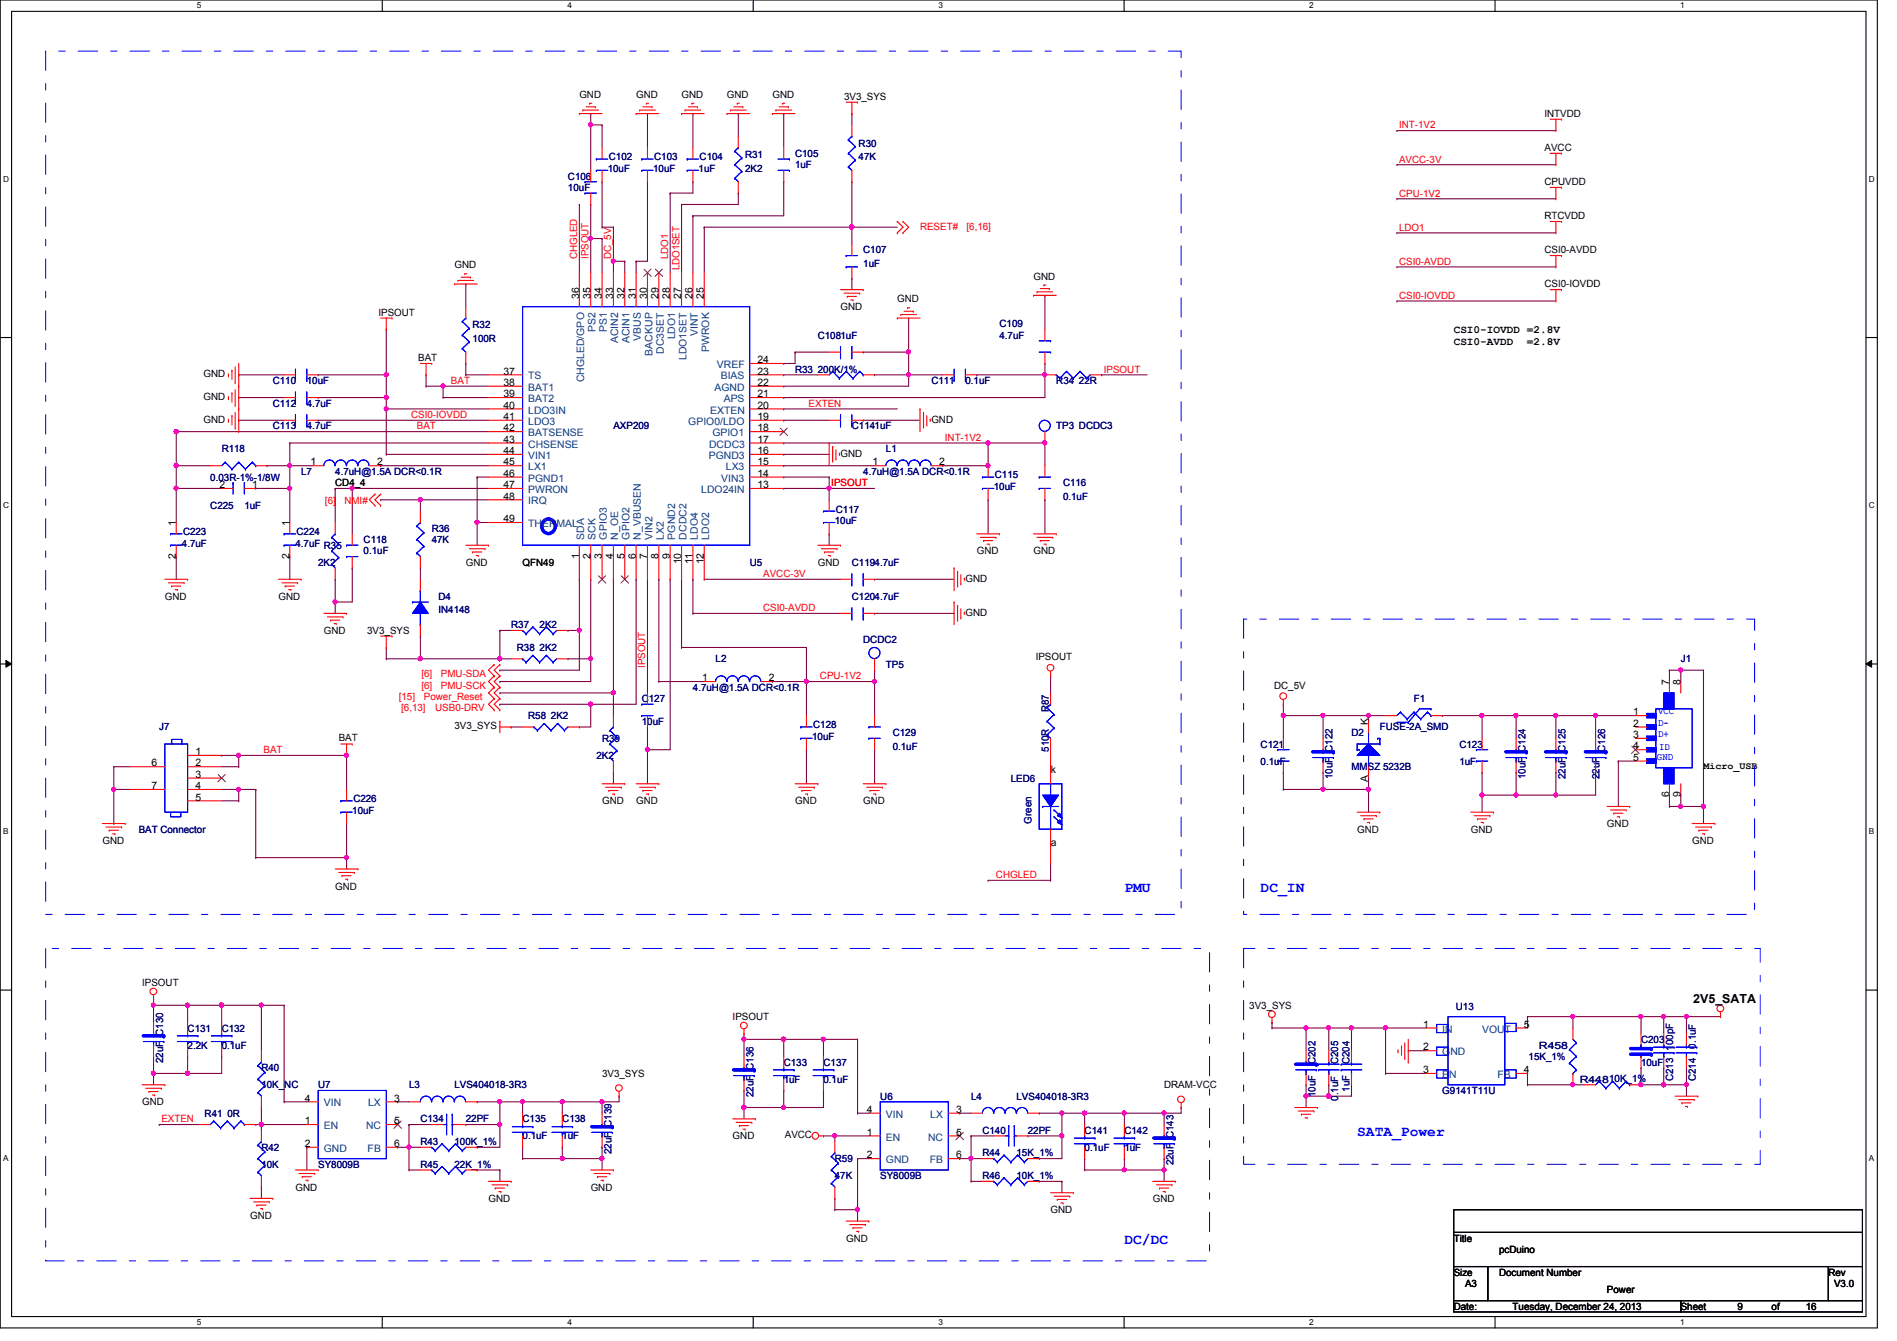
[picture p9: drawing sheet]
<svg xmlns="http://www.w3.org/2000/svg" width="297mm" height="210mm" viewBox="0 0 297 210" stroke-linecap="round" stroke-linejoin="round" font-family="sans-serif">
<defs><g id="words">
<g font-size="2.3" fill="#00f">
<text x="176.1" y="139.7">PMU</text>
<text x="197.4" y="139.7">DC_IN</text>
<text x="212.5" y="177.9">SATA_Power</text>
<text x="176.1" y="194.8">DC/DC</text>
</g>
<text font-size="1.9" x="265.1" y="157.1">2V5_SATA</text>
<g font-size="1.7">
<text x="227.6" y="53.9">CSI0-AVDD</text>
<text x="227.6" y="52.2">CSI0-IOVDD =2.8V</text>
<text x="239.1" y="53.9">=2.8V</text>
</g>
<g font-size="1.6">
<text x="90.7" y="15.3">GND</text>
<text x="99.6" y="15.3">GND</text>
<text x="106.7" y="15.3">GND</text>
<text x="113.8" y="15.3">GND</text>
<text x="120.9" y="15.3">GND</text>
<text x="132.2" y="15.7">3V3_SYS</text>
<text x="241.8" y="18.3">INTVDD</text>
<text x="241.8" y="23.7">AVCC</text>
<text x="241.8" y="29">CPUVDD</text>
<text x="241.8" y="34.3">RTCVDD</text>
<text x="71.2" y="42">GND</text>
<text x="241.8" y="39.7">CSI0-AVDD</text>
<text x="90.7" y="46.8" transform="rotate(-90 90.7 46.8)">36</text>
<text x="92.5" y="46.8" transform="rotate(-90 92.5 46.8)">35</text>
<text x="94.2" y="46.8" transform="rotate(-90 94.2 46.8)">34</text>
<text x="96" y="46.8" transform="rotate(-90 96 46.8)">33</text>
<text x="97.8" y="46.8" transform="rotate(-90 97.8 46.8)">32</text>
<text x="99.6" y="46.8" transform="rotate(-90 99.6 46.8)">31</text>
<text x="101.3" y="46.8" transform="rotate(-90 101.3 46.8)">30</text>
<text x="103.1" y="46.8" transform="rotate(-90 103.1 46.8)">29</text>
<text x="104.9" y="46.8" transform="rotate(-90 104.9 46.8)">28</text>
<text x="106.7" y="46.8" transform="rotate(-90 106.7 46.8)">27</text>
<text x="108.5" y="46.8" transform="rotate(-90 108.5 46.8)">26</text>
<text x="110.2" y="46.8" transform="rotate(-90 110.2 46.8)">25</text>
<text x="140.5" y="47.3">GND</text>
<text x="161.8" y="43.8">GND</text>
<text x="241.8" y="45">CSI0-IOVDD</text>
<text x="59.3" y="49.4">IPSOUT</text>
<text x="131.6" y="48.6">GND</text>
<text x="31.9" y="59.1">GND</text>
<text x="65.5" y="56.6">BAT</text>
<text x="78.8" y="58.6">37</text>
<text x="118.6" y="58.6">23</text>
<text x="118.6" y="56.9">24</text>
<text x="31.9" y="62.6">GND</text>
<text x="78.8" y="60.4">38</text>
<text x="78.8" y="62.2">39</text>
<text x="78.8" y="64">40</text>
<text x="78.8" y="65.7">41</text>
<text x="118.6" y="65.7">19</text>
<text x="118.6" y="64">20</text>
<text x="118.6" y="62.2">21</text>
<text x="118.6" y="60.4">22</text>
<text x="31.9" y="66.2">GND</text>
<text x="78.8" y="67.5">42</text>
<text x="78.8" y="69.3">43</text>
<text x="78.8" y="71.1">44</text>
<text x="118.6" y="71.1">16</text>
<text x="118.6" y="69.3">17</text>
<text x="118.6" y="67.5">18</text>
<text x="131.6" y="71.5">GND</text>
<text x="145.8" y="66.2">GND</text>
<text x="34.4" y="76.4">2</text>
<text x="39.5" y="76.4">1</text>
<text x="48.6" y="72.9">1</text>
<text x="52.5" y="76.1">CD4_4</text>
<text x="59.1" y="72.9">2</text>
<text x="78.8" y="72.9">45</text>
<text x="78.8" y="74.6">46</text>
<text x="78.8" y="76.4">47</text>
<text x="118.6" y="76.4">13</text>
<text x="118.6" y="74.6">14</text>
<text x="118.6" y="72.9">15</text>
<text x="136.6" y="72.9">1</text>
<text x="147.1" y="72.9">2</text>
<text x="27.6" y="82.3" transform="rotate(-90 27.6 82.3)">1</text>
<text x="45.3" y="82.3" transform="rotate(-90 45.3 82.3)">1</text>
<text x="78.8" y="78.2">48</text>
<text x="78.8" y="81.7">49</text>
<text x="27.6" y="87.5" transform="rotate(-90 27.6 87.5)">2</text>
<text x="45.3" y="87.5" transform="rotate(-90 45.3 87.5)">2</text>
<text x="72.9" y="88.6">GND</text>
<text x="81.8" y="88.6">QFN49</text>
<text x="90.7" y="87.5" transform="rotate(-90 90.7 87.5)">1</text>
<text x="92.5" y="87.5" transform="rotate(-90 92.5 87.5)">2</text>
<text x="94.2" y="87.5" transform="rotate(-90 94.2 87.5)">3</text>
<text x="96" y="87.5" transform="rotate(-90 96 87.5)">4</text>
<text x="97.8" y="87.5" transform="rotate(-90 97.8 87.5)">5</text>
<text x="99.6" y="87.5" transform="rotate(-90 99.6 87.5)">6</text>
<text x="101.3" y="87.5" transform="rotate(-90 101.3 87.5)">7</text>
<text x="103.1" y="87.5" transform="rotate(-90 103.1 87.5)">8</text>
<text x="104.9" y="87.5" transform="rotate(-90 104.9 87.5)">9</text>
<text x="106.7" y="88.3" transform="rotate(-90 106.7 88.3)">10</text>
<text x="108.5" y="88.3" transform="rotate(-90 108.5 88.3)">11</text>
<text x="110.2" y="88.3" transform="rotate(-90 110.2 88.3)">12</text>
<text x="128.1" y="88.6">GND</text>
<text x="152.9" y="86.8">GND</text>
<text x="161.8" y="86.8">GND</text>
<text x="25.8" y="93.9">GND</text>
<text x="43.6" y="93.9">GND</text>
<text x="151.2" y="91.1">GND</text>
<text x="50.7" y="99.2">GND</text>
<text x="57.5" y="99.2">3V3_SYS</text>
<text x="151.2" y="96.4">GND</text>
<text x="109.9" y="106.6">1</text>
<text x="120.4" y="106.6">2</text>
<text x="162.2" y="103.3">IPSOUT</text>
<text x="199.5" y="107.8">DC_5V</text>
<text x="261.4" y="107.2" transform="rotate(-90 261.4 107.2)">7</text>
<text x="263.1" y="107.2" transform="rotate(-90 263.1 107.2)">8</text>
<text x="214.2" y="113.5" transform="rotate(-90 214.2 113.5)">K</text>
<text x="255.7" y="113.7">2</text>
<text x="255.7" y="112">1</text>
<text x="23.7" y="120">6</text>
<text x="30.6" y="118.2">1</text>
<text x="30.6" y="120">2</text>
<text x="53" y="116">BAT</text>
<text x="71.2" y="114.2">3V3_SYS</text>
<text x="255.7" y="117.3">4</text>
<text x="255.7" y="115.5">3</text>
<text x="255.7" y="119.1">5</text>
<text x="23.7" y="123.5">7</text>
<text x="30.6" y="121.8">3</text>
<text x="30.6" y="123.5">4</text>
<text x="30.6" y="125.3">5</text>
<text x="94.3" y="125.9">GND</text>
<text x="99.6" y="125.9">GND</text>
<text x="124.5" y="125.9">GND</text>
<text x="135.2" y="125.9">GND</text>
<text x="164.5" y="121.1">k</text>
<text x="214.2" y="122.3" transform="rotate(-90 214.2 122.3)">A</text>
<text x="261.4" y="124.8" transform="rotate(-90 261.4 124.8)">6</text>
<text x="263.1" y="124.8" transform="rotate(-90 263.1 124.8)">9</text>
<text x="266.7" y="120.4">Micro_USB</text>
<text x="212.5" y="130.3">GND</text>
<text x="230.3" y="130.3">GND</text>
<text x="251.6" y="129.5">GND</text>
<text x="16" y="132.1">GND</text>
<text x="164.5" y="132.5">a</text>
<text x="265" y="132.1">GND</text>
<text x="52.5" y="139.2">GND</text>
<text x="22.3" y="154.3">IPSOUT</text>
<text x="114.7" y="159.7">IPSOUT</text>
<text x="195.6" y="157.9">3V3_SYS</text>
<text x="222.8" y="160.9">1</text>
<text x="238.6" y="160.9">5</text>
<text x="222.8" y="164.4">2</text>
<text x="222.8" y="168">3</text>
<text x="238.6" y="168">4</text>
<text x="22.3" y="173">GND</text>
<text x="47.7" y="172.4">4</text>
<text x="61.7" y="172.4">3</text>
<text x="94.3" y="168.6">3V3_SYS</text>
<text x="182.3" y="170.3">DRAM-VCC</text>
<text x="47.7" y="176">1</text>
<text x="47.7" y="179.5">2</text>
<text x="61.7" y="179.5">6</text>
<text x="61.7" y="176">5</text>
<text x="114.7" y="178.4">GND</text>
<text x="122.9" y="178.2">AVCC</text>
<text x="135.7" y="177.8">1</text>
<text x="135.7" y="174.2">4</text>
<text x="149.7" y="174.2">3</text>
<text x="149.7" y="177.8">5</text>
<text x="135.7" y="181.3">2</text>
<text x="149.7" y="181.3">6</text>
<text x="39.2" y="190.8">GND</text>
<text x="46.3" y="186.4">GND</text>
<text x="76.5" y="188.1">GND</text>
<text x="92.5" y="186.4">GND</text>
<text x="164.5" y="189.9">GND</text>
<text x="180.5" y="188.1">GND</text>
<text x="132.5" y="194.4">GND</text>
<text x="227.6" y="194.4">Title</text>
<text x="234.7" y="196.1">pcDuino</text>
<text x="227.6" y="199.7">Size</text>
<text x="229.4" y="201.5">A3</text>
<text x="234.7" y="199.7">Document Number</text>
<text x="251.6" y="202.4">Power</text>
<text x="286.3" y="199.7">Rev</text>
<text x="287.2" y="201.5">V3.0</text>
<text x="227.6" y="205">Date:</text>
<text x="236.9" y="205">Tuesday, December 24, 2013</text>
<text x="263.2" y="205">Sheet</text>
<text x="272.1" y="205">9</text>
<text x="277.4" y="205">of</text>
<text x="282.7" y="205">16</text>
</g>
<g font-size="1.6" fill="#000080">
<text x="134.4" y="22.9">R30</text>
<text x="88.9" y="28.1">C106</text>
<text x="88.9" y="29.9">10uF</text>
<text x="95.2" y="26.9">10uF</text>
<text x="95.3" y="25.1">C102</text>
<text x="102.3" y="26.9">10uF</text>
<text x="102.4" y="25.1">C103</text>
<text x="109.4" y="26.9">1uF</text>
<text x="109.6" y="25.1">C104</text>
<text x="116.7" y="24.7">R31</text>
<text x="116.7" y="26.9">2K2</text>
<text x="124.5" y="24.6">C105</text>
<text x="124.5" y="26.3">1uF</text>
<text x="134.4" y="25.1">47K</text>
<text x="135.2" y="39.7">C107</text>
<text x="135.2" y="41.8">1uF</text>
<text x="74" y="51.4">R32</text>
<text x="74" y="53.6">100R</text>
<text x="128.1" y="53">C1081uF</text>
<text x="156.5" y="51.2">C109</text>
<text x="156.5" y="53">4.7uF</text>
<text x="124.5" y="58.3">R33 200K/1%</text>
<text x="42.7" y="63.7">C112</text>
<text x="42.7" y="60.1">C110</text>
<text x="48" y="63.7">4.7uF</text>
<text x="48" y="60.1">10uF</text>
<text x="145.8" y="60.1">C111</text>
<text x="151.2" y="60.1">0.1uF</text>
<text x="165.4" y="60.1">R34 22R</text>
<text x="34.7" y="70.8">R118</text>
<text x="42.7" y="67.2">C113</text>
<text x="48" y="67.2">4.7uF</text>
<text x="96.1" y="67.2">AXP209</text>
<text x="133.4" y="67.2">C1141uF</text>
<text x="138.7" y="70.8">L1</text>
<text x="165.4" y="67.2">TP3 DCDC3</text>
<text x="32.9" y="75.2">0.03R-1%-1/8W</text>
<text x="47.2" y="74.3">L7</text>
<text x="52.5" y="74.3">4.7uH@1.5A DCR&lt;0.1R</text>
<text x="135.2" y="74.3">4.7uH@1.5A DCR&lt;0.1R</text>
<text x="155.6" y="76.7">10uF</text>
<text x="155.8" y="74.9">C115</text>
<text x="166.5" y="76.1">C116</text>
<text x="28.7" y="83.8">C223</text>
<text x="32.9" y="79.7">C225</text>
<text x="38.3" y="79.7">1uF</text>
<text x="46.4" y="83.8">C224</text>
<text x="67.6" y="83.2">R36</text>
<text x="130.7" y="82">10uF</text>
<text x="130.9" y="80.2">C117</text>
<text x="166.5" y="78.2">0.1uF</text>
<text x="28.5" y="85.6">4.7uF</text>
<text x="46.3" y="85.6">4.7uF R35</text>
<text x="49.8" y="88.6">2K2</text>
<text x="56.9" y="85">C118</text>
<text x="56.9" y="86.8">0.1uF</text>
<text x="67.6" y="85">47K</text>
<text x="117.4" y="88.6">U5</text>
<text x="133.4" y="88.6">C1194.7uF</text>
<text x="68.7" y="93.9">D4</text>
<text x="133.4" y="93.9">C1204.7uF</text>
<text x="68.7" y="96">IN4148</text>
<text x="80" y="98.3">R37</text>
<text x="80.9" y="101.9">R38 2K2</text>
<text x="84.5" y="98.3">2K2</text>
<text x="135.2" y="100.7">DCDC2</text>
<text x="112.1" y="103.7">L2</text>
<text x="138.7" y="104.6">TP5</text>
<text x="263.2" y="103.7">J1</text>
<text x="82.7" y="112.6">R58 2K2</text>
<text x="100.5" y="109.9">C127</text>
<text x="100.5" y="113.5">10uF</text>
<text x="108.5" y="108.1">4.7uH@1.5A DCR&lt;0.1R</text>
<text x="164.2" y="111.5" transform="rotate(-90 164.2 111.5)">R87</text>
<text x="221.4" y="109.9">F1</text>
<text x="24.9" y="114.3">J7</text>
<text x="93.4" y="118.8">2K2</text>
<text x="94.3" y="116.1">R39</text>
<text x="127.2" y="115.8">10uF</text>
<text x="127.3" y="114">C128</text>
<text x="139.8" y="115.2">C129</text>
<text x="139.8" y="117.3">0.1uF</text>
<text x="164.2" y="117.7" transform="rotate(-90 164.2 117.7)">510R</text>
<text x="197.4" y="117">C121</text>
<text x="197.4" y="119.7">0.1uF</text>
<text x="208.7" y="117.7" transform="rotate(-90 208.7 117.7)">C122</text>
<text x="211.6" y="115.2">D2</text>
<text x="216.1" y="114.3">FUSE-2A_SMD</text>
<text x="228.5" y="117">C123</text>
<text x="228.5" y="119.7">1uF</text>
<text x="238.9" y="117.7" transform="rotate(-90 238.9 117.7)">C124</text>
<text x="245.1" y="117.7" transform="rotate(-90 245.1 117.7)">C125</text>
<text x="251.3" y="117.7" transform="rotate(-90 251.3 117.7)">C126</text>
<text x="55.3" y="125.6">C226</text>
<text x="158.3" y="122.3">LED6</text>
<text x="208.7" y="122" transform="rotate(-90 208.7 122)">10uF</text>
<text x="211.6" y="120.6">MMSZ 5232B</text>
<text x="238.9" y="122" transform="rotate(-90 238.9 122)">10uF</text>
<text x="245.1" y="122" transform="rotate(-90 245.1 122)">22uF</text>
<text x="250.4" y="122" transform="rotate(-90 250.4 122)">22uF</text>
<text x="21.7" y="130.3">BAT Connector</text>
<text x="55.2" y="127.3">10uF</text>
<text x="161.5" y="128.9" transform="rotate(-90 161.5 128.9)">Green</text>
<text x="29.4" y="161.5">C131</text>
<text x="34.7" y="161.5">C132</text>
<text x="228" y="158.1">U13</text>
<text x="25.5" y="166.4" transform="rotate(-90 25.5 166.4)">22uF</text>
<text x="25.5" y="162.1" transform="rotate(-90 25.5 162.1)">C130</text>
<text x="29.4" y="164.1">2.2K</text>
<text x="34.7" y="164.1">0.1uF</text>
<text x="40.9" y="167.7">R40</text>
<text x="118" y="167.5" transform="rotate(-90 118 167.5)">C136</text>
<text x="122.7" y="166.8">C133</text>
<text x="128.9" y="166.8">C137</text>
<text x="206" y="166.6" transform="rotate(-90 206 166.6)">C202</text>
<text x="209.5" y="166.6" transform="rotate(-90 209.5 166.6)">C205</text>
<text x="211.3" y="166.6" transform="rotate(-90 211.3 166.6)">C204</text>
<text x="239.3" y="165.9">15K_1%</text>
<text x="241" y="164.1">R458</text>
<text x="257" y="163.2">C203</text>
<text x="257" y="166.8">10uF</text>
<text x="262" y="164.5" transform="rotate(-90 262 164.5)">100pF</text>
<text x="265.6" y="164.1" transform="rotate(-90 265.6 164.1)">0.1uF</text>
<text x="40.9" y="170.3">10K_NC</text>
<text x="49.8" y="170.3">U7</text>
<text x="64" y="170.3">L3</text>
<text x="71.2" y="170.3">LVS404018-3R3</text>
<text x="118" y="171.7" transform="rotate(-90 118 171.7)">22uF</text>
<text x="122.7" y="169.5">1uF</text>
<text x="128.9" y="169.5">0.1uF</text>
<text x="137.8" y="172.1">U6</text>
<text x="152.1" y="172.1">L4</text>
<text x="159.2" y="172.1">LVS404018-3R3</text>
<text x="206" y="171.7" transform="rotate(-90 206 171.7)">10uF</text>
<text x="209.5" y="172.3" transform="rotate(-90 209.5 172.3)">0.1uF</text>
<text x="211.3" y="170.9" transform="rotate(-90 211.3 170.9)">1uF</text>
<text x="225.8" y="171.2">G9141T11U</text>
<text x="247.4" y="169.5">R44810K_1%</text>
<text x="262" y="169.2" transform="rotate(-90 262 169.2)">C213</text>
<text x="265.6" y="169.2" transform="rotate(-90 265.6 169.2)">C214</text>
<text x="32" y="174.8">R41 0R</text>
<text x="65.8" y="175.7">C134</text>
<text x="65.8" y="179.2">R43</text>
<text x="71.2" y="179.2">100K_1%</text>
<text x="72.9" y="175.7">22PF</text>
<text x="81.8" y="175.7">C135</text>
<text x="81.8" y="178.4">0.1uF</text>
<text x="88.1" y="175.7">C138</text>
<text x="88.1" y="178.4">1uF</text>
<text x="95.8" y="176.4" transform="rotate(-90 95.8 176.4)">C139</text>
<text x="153.8" y="177.5">C140</text>
<text x="160.9" y="177.5">22PF</text>
<text x="169.8" y="177.5">C141</text>
<text x="176.1" y="177.5">C142</text>
<text x="183.8" y="178.1" transform="rotate(-90 183.8 178.1)">C143</text>
<text x="40.9" y="180.1">R42</text>
<text x="40.9" y="182.8">10K</text>
<text x="49.8" y="182.8">SY8009B</text>
<text x="65.8" y="182.8">R45</text>
<text x="71.2" y="182.8">22K_1%</text>
<text x="95.8" y="180.6" transform="rotate(-90 95.8 180.6)">22uF</text>
<text x="130.7" y="181.9">R59</text>
<text x="130.7" y="184.6">47K</text>
<text x="137.8" y="184.6">SY8009B</text>
<text x="153.8" y="184.6">R46</text>
<text x="153.8" y="181">R44</text>
<text x="159.2" y="184.6">10K_1%</text>
<text x="159.2" y="181">15K_1%</text>
<text x="169.8" y="180.1">0.1uF</text>
<text x="176.1" y="180.1">1uF</text>
<text x="183.8" y="182.4" transform="rotate(-90 183.8 182.4)">22uF</text>
</g>
<g font-size="1.6" fill="#f00">
<text x="219.1" y="20.1">INT-1V2</text>
<text x="219.1" y="25.4">AVCC-3V</text>
<text x="144.1" y="35.9">RESET#</text>
<text x="151.3" y="35.9">[6,16]</text>
<text x="219.1" y="30.8">CPU-1V2</text>
<text x="90.4" y="40.6" transform="rotate(-90 90.4 40.6)">CHGLED</text>
<text x="92.2" y="40.6" transform="rotate(-90 92.2 40.6)">IPSOUT</text>
<text x="95.7" y="40.6" transform="rotate(-90 95.7 40.6)">DC_5V</text>
<text x="104.6" y="40.6" transform="rotate(-90 104.6 40.6)">LDO1</text>
<text x="219.1" y="36.1">LDO1</text>
<text x="219.1" y="41.4">CSI0-AVDD</text>
<text x="106.4" y="42.3" transform="rotate(-90 106.4 42.3)">LDO1SET</text>
<text x="219.1" y="46.8">CSI0-IOVDD</text>
<text x="172.8" y="58.3">IPSOUT</text>
<text x="64.4" y="65.4">CSI0-IOVDD</text>
<text x="70.6" y="60.1">BAT</text>
<text x="126.6" y="63.7">EXTEN</text>
<text x="65.3" y="67.2">BAT</text>
<text x="148" y="69">INT-1V2</text>
<text x="130.2" y="76.1">IPSOUT</text>
<text x="50.9" y="79">[6]</text>
<text x="53.9" y="79">NMI#</text>
<text x="119.5" y="90.3">AVCC-3V</text>
<text x="119.5" y="95.7">CSI0-AVDD</text>
<text x="66" y="107.8">[6]</text>
<text x="66" y="106">[6]</text>
<text x="69" y="107.8">PMU-SCK</text>
<text x="69" y="106">PMU-SDA</text>
<text x="101" y="104.6" transform="rotate(-90 101 104.6)">IPSOUT</text>
<text x="128.4" y="106.3">CPU-1V2</text>
<text x="62.4" y="109.6">[15]</text>
<text x="62.8" y="111.3">[6,13]</text>
<text x="66.4" y="109.6">Power_Reset</text>
<text x="68.2" y="111.3">USB0-DRV</text>
<text x="41.3" y="117.9">BAT</text>
<text x="156" y="137.5">CHGLED</text>
<text x="25.3" y="175.7">EXTEN</text>
</g>
<g font-size="1.6" fill="#004080">
<text x="93.3" y="52" transform="rotate(-90 93.3 52)">PS2</text>
<text x="95" y="52" transform="rotate(-90 95 52)">PS1</text>
<text x="96.8" y="53.7" transform="rotate(-90 96.8 53.7)">ACIN2</text>
<text x="98.6" y="53.7" transform="rotate(-90 98.6 53.7)">ACIN1</text>
<text x="100.4" y="53.4" transform="rotate(-90 100.4 53.4)">VBUS</text>
<text x="105.7" y="53.1" transform="rotate(-90 105.7 53.1)">LDO1</text>
<text x="109.3" y="52.7" transform="rotate(-90 109.3 52.7)">VINT</text>
<text x="82.7" y="59.4">TS</text>
<text x="91.5" y="59.8" transform="rotate(-90 91.5 59.8)">CHGLED/GPO</text>
<text x="102.1" y="55.7" transform="rotate(-90 102.1 55.7)">BACKUP</text>
<text x="103.9" y="55.4" transform="rotate(-90 103.9 55.4)">DC3SET</text>
<text x="107.5" y="56.3" transform="rotate(-90 107.5 56.3)">LDO1SET</text>
<text x="111" y="55.1" transform="rotate(-90 111 55.1)">PWROK</text>
<text x="112.3" y="57.6">VREF</text>
<text x="112.9" y="59.4">BIAS</text>
<text x="82.7" y="61.2">BAT1</text>
<text x="82.7" y="62.9">BAT2</text>
<text x="82.7" y="64.7">LDO3IN</text>
<text x="111.2" y="64.7">EXTEN</text>
<text x="111.9" y="61.2">AGND</text>
<text x="113.3" y="62.9">APS</text>
<text x="82.7" y="66.5">LDO3</text>
<text x="82.7" y="68.3">BATSENSE</text>
<text x="82.7" y="70.1">CHSENSE</text>
<text x="82.7" y="71.8">VIN1</text>
<text x="107.8" y="66.5">GPIO0/LDO</text>
<text x="111" y="71.8">PGND3</text>
<text x="111" y="70.1">DCDC3</text>
<text x="111.5" y="68.3">GPIO1</text>
<text x="82.7" y="73.6">LX1</text>
<text x="82.7" y="75.4">PGND1</text>
<text x="82.7" y="77.2">PWRON</text>
<text x="109.8" y="77.2">LDO24IN</text>
<text x="112.9" y="75.4">VIN3</text>
<text x="113.7" y="73.6">LX3</text>
<text x="82.7" y="79">IRQ</text>
<text x="82.7" y="82.5">THERMAL</text>
<text x="91.5" y="84.5" transform="rotate(-90 91.5 84.5)">SDA</text>
<text x="93.3" y="84.5" transform="rotate(-90 93.3 84.5)">SCK</text>
<text x="95" y="84.5" transform="rotate(-90 95 84.5)">GPIO3</text>
<text x="96.8" y="84.5" transform="rotate(-90 96.8 84.5)">N_OE</text>
<text x="98.6" y="84.5" transform="rotate(-90 98.6 84.5)">GPIO2</text>
<text x="100.4" y="84.5" transform="rotate(-90 100.4 84.5)">N_VBUSEN</text>
<text x="102.1" y="84.5" transform="rotate(-90 102.1 84.5)">VIN2</text>
<text x="103.9" y="84.5" transform="rotate(-90 103.9 84.5)">LX2</text>
<text x="105.7" y="84.5" transform="rotate(-90 105.7 84.5)">PGND2</text>
<text x="107.5" y="84.5" transform="rotate(-90 107.5 84.5)">DCDC2</text>
<text x="109.3" y="84.5" transform="rotate(-90 109.3 84.5)">LDO4</text>
<text x="111" y="84.5" transform="rotate(-90 111 84.5)">LDO2</text>
<text x="225.8" y="161.6">IN</text>
<text x="232.1" y="161.6">VOUT</text>
<text x="225.8" y="165.2">GND</text>
<text x="50.7" y="173.2">VIN</text>
<text x="57.7" y="173.2">LX</text>
<text x="225.8" y="168.7">EN</text>
<text x="234.5" y="168.7">FB</text>
<text x="50.7" y="176.7">EN</text>
<text x="57.3" y="176.7">NC</text>
<text x="138.7" y="178.5">EN</text>
<text x="138.7" y="175">VIN</text>
<text x="145.3" y="178.5">NC</text>
<text x="145.7" y="175">LX</text>
<text x="50.7" y="180.3">GND</text>
<text x="57.6" y="180.3">FB</text>
<text x="138.7" y="182.1">GND</text>
<text x="145.6" y="182.1">FB</text>
</g>
<g font-size="1.6" fill="#00f">
<text x="259.6" y="113.6">D-</text>
<text x="259.6" y="111.8">VCC</text>
<text x="259.5" y="118.9">GND</text>
<text x="259.6" y="115.4">D+</text>
<text x="259.8" y="117.3">ID</text>
</g>
<g font-size="1.3">
<text x="30.8" y="1.3">5</text>
<text x="88.9" y="1.3">4</text>
<text x="146.9" y="1.3">3</text>
<text x="205" y="1.3">2</text>
<text x="263.1" y="1.3">1</text>
<text x=".5" y="28.4">D</text>
<text x="292.6" y="28.4">D</text>
<text x=".5" y="79.5">C</text>
<text x="292.6" y="79.5">C</text>
<text x=".5" y="130.6">B</text>
<text x="292.6" y="130.6">B</text>
<text x=".5" y="181.7">A</text>
<text x="292.6" y="181.7">A</text>
<text x="30.8" y="207.4">5</text>
<text x="88.9" y="207.4">4</text>
<text x="146.9" y="207.4">3</text>
<text x="205" y="207.4">2</text>
<text x="263.1" y="207.4">1</text>
</g>
</g></defs>
<path d="M0 0h294v207.9h-294zM1.8 1.8h290.4v204.3h-290.4z" fill="none" stroke="#000" stroke-width=".17"/>
<g fill="#fff">
<path d="M30.8 .2h.7v1.4h-.7z"/>
<path d="M30.8 206.2h.7v1.4h-.7z"/>
</g>
<path d="M59.9 0v1.8M59.9 206.1v1.8" fill="none" stroke="#000" stroke-width=".17"/>
<g fill="#fff">
<path d="M88.9 .2h.6v1.4h-.6z"/>
<path d="M88.9 206.2h.6v1.4h-.6z"/>
</g>
<path d="M117.9 0v1.8M117.9 206.1v1.8" fill="none" stroke="#000" stroke-width=".17"/>
<g fill="#fff">
<path d="M146.9 .2h.7v1.4h-.7z"/>
<path d="M146.9 206.2h.7v1.4h-.7z"/>
</g>
<path d="M176 0v1.8M176 206.1v1.8" fill="none" stroke="#000" stroke-width=".17"/>
<g fill="#fff">
<path d="M205 .2h.7v1.4h-.7z"/>
<path d="M205 206.2h.7v1.4h-.7z"/>
</g>
<path d="M234.1 0v1.8M234.1 206.1v1.8" fill="none" stroke="#000" stroke-width=".17"/>
<g fill="#fff">
<path d="M263.1 .2h.7v1.4h-.7z"/>
<path d="M263.1 206.2h.7v1.4h-.7z"/>
<path d="M.5 27.3h.9v1.4h-.9z"/>
<path d="M292.6 27.3h.9v1.4h-.9z"/>
<path d="M.5 78.4h.9v1.4h-.9z"/>
<path d="M292.6 78.4h.9v1.4h-.9z"/>
</g>
<path d="M0 52.8h1.8M292.2 52.8h1.8" fill="none" stroke="#000" stroke-width=".17"/>
<g fill="#fff">
<path d="M.5 129.5h.8v1.4h-.8z"/>
<path d="M292.6 129.5h.9v1.4h-.9z"/>
</g>
<path d="M0 103.9h1.8M292.2 103.9h1.8" fill="none" stroke="#000" stroke-width=".17"/>
<path d="M.9 103.4l.9 .5-.9 .5zM292.2 103.9l.9-.5v1z" fill="#000"/>
<path d="M.9 103.4l.9 .5-.9 .5zM292.2 103.9l.9-.5v1z" fill="none" stroke="#000" stroke-width=".16"/>
<g fill="#fff">
<path d="M.5 180.5h.8v1.4h-.8z"/>
<path d="M292.6 180.5h.9v1.4h-.9z"/>
</g>
<path d="M0 155h1.8M292.2 155h1.8" fill="none" stroke="#000" stroke-width=".17"/>
<path d="M108.5 33.8h.1M108.5 33.8v8.9M163.6 58.7h.1M163.6 58.7v3.5M122.7 65.8h.1M122.7 65.8h7.1M135.2 65.8h.1M135.2 65.8h8.9" fill="none" stroke="#800040" stroke-width=".17"/>
<circle cx="163.6" cy="58.6" r=".32" fill="#f0f"/>
<circle cx="163.6" cy="58.6" r=".32" fill="none" stroke="#f0f" stroke-width=".17"/>
<path d="M152.9 58.7h.1M152.9 58.7h10.7M122.7 72.9h.1M122.7 69.3h.1M122.7 72.9h14.2M122.7 69.3h32M154.7 69.3h.1M154.7 69.3v3.6M110.3 90.7h.1M110.3 90.7h21.3" fill="none" stroke="#800040" stroke-width=".17"/>
<circle cx="154.7" cy="72.9" r=".32" fill="#f0f"/>
<circle cx="154.7" cy="72.9" r=".32" fill="none" stroke="#f0f" stroke-width=".17"/>
<circle cx="154.7" cy="69.3" r=".32" fill="#f0f"/>
<circle cx="154.7" cy="69.3" r=".32" fill="none" stroke="#f0f" stroke-width=".17"/>
<path d="M122.7 74.7h.1M122.7 74.7h7.1M129.8 76.5h.1M129.8 76.5v1.7M147.6 72.9h.1M147.6 72.9h7.1" fill="none" stroke="#800040" stroke-width=".17"/>
<circle cx="129.8" cy="76.4" r=".32" fill="#f0f"/>
<circle cx="129.8" cy="76.4" r=".32" fill="none" stroke="#f0f" stroke-width=".17"/>
<path d="M122.7 17.8h.1M122.7 17.8v5.3M49.8 65.8h.1M49.8 65.8h26.7M60.5 71.1h.1M60.5 64h.1M60.5 71.1h16M60.5 64h16M129.8 76.5h.1M129.8 76.5h7.1" fill="none" stroke="#800040" stroke-width=".17"/>
<circle cx="60.5" cy="64" r=".32" fill="#f0f"/>
<circle cx="60.5" cy="64" r=".32" fill="none" stroke="#f0f" stroke-width=".17"/>
<path d="M60.5 58.7h.1M60.5 58.7v3.5h-10.7M49.8 62.2h.1M60.5 64h.1M60.5 64v7.1M136.9 90.7h.1M136.9 90.7h12.5" fill="none" stroke="#800040" stroke-width=".17"/>
<circle cx="60.5" cy="58.6" r=".32" fill="#f0f"/>
<circle cx="60.5" cy="58.6" r=".32" fill="none" stroke="#f0f" stroke-width=".17"/>
<path d="M49.8 58.7h.1M49.8 58.7h10.7M60.5 62.2h.1M60.5 62.2v1.8" fill="none" stroke="#800040" stroke-width=".17"/>
<circle cx="60.5" cy="62.2" r=".32" fill="#f0f"/>
<circle cx="60.5" cy="62.2" r=".32" fill="none" stroke="#f0f" stroke-width=".17"/>
<path d="M37.4 62.2h.1M37.4 62.2h7.1M66.7 60.5h.1M66.7 60.5h9.8M69.4 62.2h.1M69.4 60.5h.1M69.4 62.2h7.1M69.4 60.5v1.7M122.7 71.1h.1M122.7 71.1h7.1" fill="none" stroke="#800040" stroke-width=".17"/>
<circle cx="69.4" cy="60.4" r=".32" fill="#f0f"/>
<circle cx="69.4" cy="60.4" r=".32" fill="none" stroke="#f0f" stroke-width=".17"/>
<path d="M37.4 58.7h.1M37.4 58.7h7.1M72.9 58.7h.1M72.9 56.9h.1M72.9 44.4h.1M72.9 58.7h3.6M72.9 44.4v3.6M72.9 56.9v1.8M37.4 65.8h.1M37.4 65.8h7.1M55.2 76.5h.1M55.2 76.5h21.3" fill="none" stroke="#800040" stroke-width=".17"/>
<circle cx="55.1" cy="76.4" r=".32" fill="#f0f"/>
<circle cx="55.1" cy="76.4" r=".32" fill="none" stroke="#f0f" stroke-width=".17"/>
<g fill="none" stroke="#800040" stroke-width=".17">
<path d="M110.3 35.6h.1M110.3 35.6v7.1M122.7 58.7h.1M122.7 56.9h.1M122.7 58.7h5.4M124.5 55.1h.1M124.5 55.1h5.3M124.5 55.1v1.8h-1.8M135.2 55.1h.1M135.2 55.1h7.1M142.3 58.7h.1M142.3 58.7h5.3"/>
<path d="M142.3 58.7v1.8M52.5 94.2h.1M52.5 94.2v1.8"/>
</g>
<circle cx="142.3" cy="58.6" r=".32" fill="#f0f"/>
<circle cx="142.3" cy="58.6" r=".32" fill="none" stroke="#f0f" stroke-width=".17"/>
<path d="M92.5 37.3h.1M92.5 37.3v5.4M92.5 37.3h1.8M94.3 37.3h.1M94.3 37.3v5.4M65.8 78.2h.1M65.8 78.2v1.8M65.8 78.2h10.7M122.7 60.5h.1M122.7 60.5h19.6" fill="none" stroke="#800040" stroke-width=".17"/>
<circle cx="92.5" cy="37.3" r=".32" fill="#f0f"/>
<circle cx="92.5" cy="37.3" r=".32" fill="none" stroke="#f0f" stroke-width=".17"/>
<path d="M92.5 32h.1M92.5 32v5.3M108.5 33.8h.1M108.5 33.8h14.2M96.1 108.5h.1M96.1 108.5v3.5" fill="none" stroke="#800040" stroke-width=".17"/>
<circle cx="96" cy="108.4" r=".32" fill="#f0f"/>
<circle cx="96" cy="108.4" r=".32" fill="none" stroke="#f0f" stroke-width=".17"/>
<path d="M96.1 40.9h.1M96.1 40.9v1.8" fill="none" stroke="#800040" stroke-width=".17"/>
<circle cx="96" cy="40.9" r=".32" fill="#f0f"/>
<circle cx="96" cy="40.9" r=".32" fill="none" stroke="#f0f" stroke-width=".17"/>
<g fill="none" stroke="#800040" stroke-width=".17">
<path d="M115.6 17.8h.1M115.6 17.8v3.5M106.7 32h.1M106.7 32v10.7M115.6 30.2h.1M115.6 30.2v1.8h-8.9M122.7 28.4h.1M122.7 28.4v5.4M96.1 40.9h.1M96.1 40.9h1.7M97.8 40.9h.1M97.8 40.9v1.8"/>
<path d="M99.6 40.9h.1M99.6 40.9v1.8M172.5 58.7h.1M172.5 58.7h7.1M122.7 62.2h.1M122.7 62.2h40.9M101.4 90.7h.1M101.4 90.7v17.8M103.2 90.7h.1M103.2 90.7v16M101.4 117.3h.1M101.4 117.3v5.4"/>
<path d="M103.2 106.7h.1M103.2 106.7h7.1"/>
</g>
<circle cx="101.4" cy="117.3" r=".32" fill="#f0f"/>
<circle cx="101.4" cy="117.3" r=".32" fill="none" stroke="#f0f" stroke-width=".17"/>
<path d="M104.9 30.2h.1M104.9 30.2v12.5M60.5 51.6h.1M60.5 51.6v7.1M129.8 83.6h.1M129.8 83.6v1.7M120.9 106.7h.1M120.9 106.7h5.4M126.3 106.7h.1M126.3 106.7v5.3" fill="none" stroke="#800040" stroke-width=".17"/>
<circle cx="126.3" cy="106.7" r=".32" fill="#f0f"/>
<circle cx="126.3" cy="106.7" r=".32" fill="none" stroke="#f0f" stroke-width=".17"/>
<g fill="none" stroke="#800040" stroke-width=".17">
<path d="M108.5 17.8h.1M108.5 17.8v5.3M154.7 78.2h.1M154.7 69.3h.1M154.7 78.2v5.4M154.7 69.3h8.9M163.6 78.2h.1M163.6 78.2v5.4M104.9 90.7h.1M104.9 90.7v26.6h-3.5M106.7 90.7h.1M106.7 90.7v10.6"/>
<path d="M101.4 117.3h.1M101.4 113.8h.1M101.4 113.8v3.5M106.7 101.3h.1M106.7 101.3h19.6M126.3 106.7h.1M126.3 117.3h.1M126.3 101.3h.1M126.3 106.7h10.6M126.3 101.3v5.4M126.3 117.3v5.4M136.9 106.7h.1"/>
<path d="M136.9 106.7v5.3"/>
</g>
<circle cx="136.9" cy="106.7" r=".32" fill="#f0f"/>
<circle cx="136.9" cy="106.7" r=".32" fill="none" stroke="#f0f" stroke-width=".17"/>
<g fill="none" stroke="#800040" stroke-width=".17">
<path d="M136.9 58.7h.1M142.3 55.1h.1M142.3 55.1v3.6h-5.4M163.6 46.2h.1M163.6 56.9h.1M163.6 46.2v5.4M163.6 56.9v1.8M122.7 76.5h.1M129.8 74.7h.1M129.8 74.7v1.8h-7.1M136.9 104.9h.1M136.9 117.3h.1"/>
<path d="M136.9 104.9v1.8M136.9 117.3v5.4"/>
</g>
<circle cx="142.3" cy="55.1" r=".32" fill="#f0f"/>
<circle cx="142.3" cy="55.1" r=".32" fill="none" stroke="#f0f" stroke-width=".17"/>
<path d="M59.6 78.2h.1M59.6 78.2h6.2" fill="none" stroke="#800040" stroke-width=".17"/>
<circle cx="65.8" cy="78.2" r=".32" fill="#f0f"/>
<circle cx="65.8" cy="78.2" r=".32" fill="none" stroke="#f0f" stroke-width=".17"/>
<path d="M74.7 74.7h.1M74.7 74.7h1.8M74.7 81.8h.1M74.7 81.8v3.5M92.5 90.7h.1M92.5 90.7v12.4h-3.6M88.9 103.1h.1" fill="none" stroke="#800040" stroke-width=".17"/>
<circle cx="74.7" cy="81.8" r=".32" fill="#f0f"/>
<circle cx="74.7" cy="81.8" r=".32" fill="none" stroke="#f0f" stroke-width=".17"/>
<g fill="none" stroke="#800040" stroke-width=".17">
<path d="M218.7 25.8h.1M218.7 20.4h.1M218.7 31.1h.1M218.7 36.4h.1M218.7 25.8h24.9M218.7 20.4h24.9M218.7 31.1h24.9M218.7 36.4h24.9M218.7 47.1h.1M218.7 47.1h24.9M122.7 64h.1M122.7 64h17.8"/>
<path d="M74.7 81.8h.1M74.7 81.8h1.8M78.3 98.7h.1M78.3 98.7v4.4"/>
</g>
<circle cx="78.2" cy="103.1" r=".32" fill="#f0f"/>
<circle cx="78.2" cy="103.1" r=".32" fill="none" stroke="#f0f" stroke-width=".17"/>
<path d="M92.5 19.6h.1M92.5 19.6v7.1M101.4 17.8h.1M101.4 17.8v5.3M96.1 35.6h.1M96.1 35.6v5.3M101.4 28.4h.1M101.4 28.4v12.5h-1.8M99.6 40.9h.1M142.3 49.8h.1M142.3 49.8v5.3" fill="none" stroke="#800040" stroke-width=".17"/>
<circle cx="92.5" cy="19.5" r=".32" fill="#f0f"/>
<circle cx="92.5" cy="19.5" r=".32" fill="none" stroke="#f0f" stroke-width=".17"/>
<path d="M133.4 35.6h.1M133.4 35.6v2.6" fill="none" stroke="#800040" stroke-width=".17"/>
<circle cx="133.4" cy="35.5" r=".32" fill="#f0f"/>
<circle cx="133.4" cy="35.5" r=".32" fill="none" stroke="#f0f" stroke-width=".17"/>
<g fill="none" stroke="#800040" stroke-width=".17">
<path d="M92.5 19.6h.1M92.5 17.8h.1M92.5 19.6h1.8M92.5 17.8v1.8M94.3 19.6h.1M94.3 19.6v3.5M94.3 28.4h.1M94.3 35.6h.1M94.3 28.4v7.2M94.3 35.6h1.8M133.4 43.6h.1M133.4 43.6v1.7"/>
<path d="M52.5 76.5h.1M52.5 76.5h2.7M55.2 76.5h.1M55.2 76.5v7.1M52.5 94.2h.1M55.2 88.9h.1M55.2 88.9v5.3h-2.7"/>
</g>
<circle cx="52.5" cy="94.2" r=".32" fill="#f0f"/>
<circle cx="52.5" cy="94.2" r=".32" fill="none" stroke="#f0f" stroke-width=".17"/>
<path d="M133.4 35.6h.1M133.4 35.6h7.1M74.7 74.7h.1M74.7 74.7v7.1M99.6 90.7h.1M99.6 90.7v19.5M78.3 103.1h.1M78.3 103.1h1.7" fill="none" stroke="#800040" stroke-width=".17"/>
<circle cx="78.2" cy="103.1" r=".32" fill="#f0f"/>
<circle cx="78.2" cy="103.1" r=".32" fill="none" stroke="#f0f" stroke-width=".17"/>
<path d="M88.9 98.7h.1M88.9 98.7h1.8" fill="none" stroke="#800040" stroke-width=".17"/>
<circle cx="90.7" cy="98.7" r=".32" fill="#f0f"/>
<circle cx="90.7" cy="98.7" r=".32" fill="none" stroke="#f0f" stroke-width=".17"/>
<path d="M78.3 98.7h.1M78.3 98.7h1.7M90.7 90.7h.1M90.7 90.7v8M65.8 103.1h.1M65.8 103.1h12.5" fill="none" stroke="#800040" stroke-width=".17"/>
<circle cx="65.8" cy="103.1" r=".32" fill="#f0f"/>
<circle cx="65.8" cy="103.1" r=".32" fill="none" stroke="#f0f" stroke-width=".17"/>
<path d="M163.6 69.3h.1M163.6 69.3v3.6M60.5 101.3h.1M60.5 103.1h.1M60.5 101.3v1.8M60.5 103.1h5.3" fill="none" stroke="#800040" stroke-width=".17"/>
<circle cx="163.6" cy="69.3" r=".32" fill="#f0f"/>
<circle cx="163.6" cy="69.3" r=".32" fill="none" stroke="#f0f" stroke-width=".17"/>
<path d="M110.3 35.6h.1M110.3 35.6h23.1" fill="none" stroke="#800040" stroke-width=".17"/>
<circle cx="133.4" cy="35.5" r=".32" fill="#f0f"/>
<circle cx="133.4" cy="35.5" r=".32" fill="none" stroke="#f0f" stroke-width=".17"/>
<g fill="none" stroke="#800040" stroke-width=".17">
<path d="M133.4 17.8h.1M133.4 17.8v1.8M104.9 30.2h.1M108.5 28.4h.1M108.5 28.4v1.8h-3.6M66.7 58.7h.1M66.7 58.7v1.8M218.7 41.8h.1M218.7 41.8h24.9M108.5 96h.1M108.5 90.7h.1M108.5 90.7v5.3"/>
<path d="M108.5 96h23.1M136.9 96h.1M136.9 96h12.5M249.8 112h.1M249.8 112h6.3M96.1 120.9h.1M96.1 120.9v1.8"/>
</g>
<circle cx="249.8" cy="112" r=".32" fill="#f0f"/>
<circle cx="249.8" cy="112" r=".32" fill="none" stroke="#f0f" stroke-width=".17"/>
<path d="M261.4 104.9h.1M261.4 104.9v1.8M261.4 104.9h1.8M266.7 126.2h.1M266.7 126.2v2.7" fill="none" stroke="#800040" stroke-width=".17"/>
<circle cx="266.7" cy="126.2" r=".32" fill="#f0f"/>
<circle cx="266.7" cy="126.2" r=".32" fill="none" stroke="#f0f" stroke-width=".17"/>
<path d="M263.2 104.9h.1M263.2 104.9v1.8" fill="none" stroke="#800040" stroke-width=".17"/>
<circle cx="263.2" cy="104.9" r=".32" fill="#f0f"/>
<circle cx="263.2" cy="104.9" r=".32" fill="none" stroke="#f0f" stroke-width=".17"/>
<path d="M263.2 104.9h.1M263.2 104.9h3.5M261.4 124.5h.1M261.4 126.2h.1M261.4 124.5v1.7M261.4 126.2h5.3M263.2 124.5h.1M263.2 126.2h.1M263.2 124.5v1.7" fill="none" stroke="#800040" stroke-width=".17"/>
<circle cx="263.2" cy="126.2" r=".32" fill="#f0f"/>
<circle cx="263.2" cy="126.2" r=".32" fill="none" stroke="#f0f" stroke-width=".17"/>
<path d="M225.8 112h.1M225.8 112h11.6M232.1 112h.1M232.1 112v3.6M237.4 112h.1M237.4 112v3.6M253.4 119.1h.1M253.4 119.1v7.1M253.4 119.1h2.7M266.7 104.9h.1M266.7 104.9v21.3" fill="none" stroke="#800040" stroke-width=".17"/>
<circle cx="232" cy="112" r=".32" fill="#f0f"/>
<circle cx="232" cy="112" r=".32" fill="none" stroke="#f0f" stroke-width=".17"/>
<path d="M237.4 112h.1M237.4 112h6.2M243.6 112h.1M243.6 112v3.6" fill="none" stroke="#800040" stroke-width=".17"/>
<circle cx="237.4" cy="112" r=".32" fill="#f0f"/>
<circle cx="237.4" cy="112" r=".32" fill="none" stroke="#f0f" stroke-width=".17"/>
<path d="M243.6 112h.1M243.6 112h6.2M249.8 112h.1M249.8 112v3.6" fill="none" stroke="#800040" stroke-width=".17"/>
<circle cx="243.6" cy="112" r=".32" fill="#f0f"/>
<circle cx="243.6" cy="112" r=".32" fill="none" stroke="#f0f" stroke-width=".17"/>
<path d="M232.1 124.5h.1M232.1 124.5v2.6" fill="none" stroke="#800040" stroke-width=".17"/>
<circle cx="232" cy="124.4" r=".32" fill="#f0f"/>
<circle cx="232" cy="124.4" r=".32" fill="none" stroke="#f0f" stroke-width=".17"/>
<path d="M237.4 120.9h.1M237.4 120.9v3.6M249.8 120.9h.1M249.8 120.9v3.6" fill="none" stroke="#800040" stroke-width=".17"/>
<circle cx="237.4" cy="124.4" r=".32" fill="#f0f"/>
<circle cx="237.4" cy="124.4" r=".32" fill="none" stroke="#f0f" stroke-width=".17"/>
<path d="M243.6 124.5h.1M243.6 120.9h.1M243.6 124.5h6.2M243.6 120.9v3.6" fill="none" stroke="#800040" stroke-width=".17"/>
<circle cx="243.6" cy="124.4" r=".32" fill="#f0f"/>
<circle cx="243.6" cy="124.4" r=".32" fill="none" stroke="#f0f" stroke-width=".17"/>
<path d="M214.3 112h.1M214.3 112v.9M214.3 112h2.7" fill="none" stroke="#800040" stroke-width=".17"/>
<circle cx="214.3" cy="112" r=".32" fill="#f0f"/>
<circle cx="214.3" cy="112" r=".32" fill="none" stroke="#f0f" stroke-width=".17"/>
<path d="M201 112h.1M201 112h6.2M207.2 112h.1M207.2 112v3.6M214.3 123.6h.1M214.3 123.6v3.5" fill="none" stroke="#800040" stroke-width=".17"/>
<circle cx="207.2" cy="112" r=".32" fill="#f0f"/>
<circle cx="207.2" cy="112" r=".32" fill="none" stroke="#f0f" stroke-width=".17"/>
<path d="M201 110.2h.1M201 110.2v1.8" fill="none" stroke="#800040" stroke-width=".17"/>
<circle cx="200.9" cy="112" r=".32" fill="#f0f"/>
<circle cx="200.9" cy="112" r=".32" fill="none" stroke="#f0f" stroke-width=".17"/>
<path d="M201 112h.1M201 112v3.6M201 120.9h.1M201 120.9v2.7M207.2 123.6h.1M207.2 123.6h7.1" fill="none" stroke="#800040" stroke-width=".17"/>
<circle cx="214.3" cy="123.5" r=".32" fill="#f0f"/>
<circle cx="214.3" cy="123.5" r=".32" fill="none" stroke="#f0f" stroke-width=".17"/>
<circle cx="207.2" cy="123.5" r=".32" fill="#f0f"/>
<circle cx="207.2" cy="123.5" r=".32" fill="none" stroke="#f0f" stroke-width=".17"/>
<g fill="none" stroke="#800040" stroke-width=".17">
<path d="M207.2 112h.1M207.2 112h7.1M201 123.6h.1M207.2 120.9h.1M207.2 120.9v2.7h-6.2M214.3 121.8h.1M214.3 121.8v1.8M232.1 120.9h.1M232.1 120.9v3.6M237.4 124.5h.1M237.4 124.5h6.2M40.9 176h.1"/>
<path d="M40.9 176h7.1"/>
</g>
<circle cx="40.9" cy="176" r=".32" fill="#f0f"/>
<circle cx="40.9" cy="176" r=".32" fill="none" stroke="#f0f" stroke-width=".17"/>
<path d="M40.9 176h.1M40.9 176v.9" fill="none" stroke="#800040" stroke-width=".17"/>
<circle cx="40.9" cy="176" r=".32" fill="#f0f"/>
<circle cx="40.9" cy="176" r=".32" fill="none" stroke="#f0f" stroke-width=".17"/>
<path d="M78.3 172.5h.1M78.3 172.5v3.5" fill="none" stroke="#800040" stroke-width=".17"/>
<circle cx="78.2" cy="172.4" r=".32" fill="#f0f"/>
<circle cx="78.2" cy="172.4" r=".32" fill="none" stroke="#f0f" stroke-width=".17"/>
<path d="M64 176h.1M64 176v3.6M74.7 172.5h.1M74.7 172.5h3.6" fill="none" stroke="#800040" stroke-width=".17"/>
<circle cx="64" cy="179.6" r=".32" fill="#f0f"/>
<circle cx="64" cy="179.6" r=".32" fill="none" stroke="#f0f" stroke-width=".17"/>
<path d="M48 179.6h.1M48 179.6v3.5M72.9 176h.1M72.9 176h5.4M78.3 176h.1M78.3 176v3.6" fill="none" stroke="#800040" stroke-width=".17"/>
<circle cx="78.2" cy="176" r=".32" fill="#f0f"/>
<circle cx="78.2" cy="176" r=".32" fill="none" stroke="#f0f" stroke-width=".17"/>
<g fill="none" stroke="#800040" stroke-width=".17">
<path d="M24 156.5h.1M24 156.5v.9M64 179.6h.1M64 176h.1M64 179.6h1.8M64 179.6v3.5M64 176h3.6M74.7 179.6h.1M74.7 179.6h3.6M94.3 172.5h.1M94.3 172.5h2.6M64 183.1h.1"/>
<path d="M64 183.1h1.8"/>
</g>
<circle cx="94.2" cy="172.4" r=".32" fill="#f0f"/>
<circle cx="94.2" cy="172.4" r=".32" fill="none" stroke="#f0f" stroke-width=".17"/>
<path d="M62.3 172.5h.1M62.3 179.6h.1M62.3 172.5h1.7M62.3 179.6h1.7M96.9 171.6h.1M96.9 171.6v.9M74.7 183.1h.1M74.7 183.1h3.6M78.3 183.1h.1M78.3 183.1v1.8M94.3 181.4h.1M94.3 181.4v1.7" fill="none" stroke="#800040" stroke-width=".17"/>
<circle cx="94.2" cy="181.3" r=".32" fill="#f0f"/>
<circle cx="94.2" cy="181.3" r=".32" fill="none" stroke="#f0f" stroke-width=".17"/>
<g fill="none" stroke="#800040" stroke-width=".17">
<path d="M24.9 176h.1M24.9 176h6.3M78.3 172.5h.1M78.3 172.5h9.7M81.8 179.6h.1M81.8 172.5h.1M81.8 172.5v1.7M81.8 179.6v1.8M88 179.6h.1M88 172.5h.1M88 179.6v1.8h-6.2M88 172.5v1.7"/>
<path d="M81.8 181.4h.1"/>
</g>
<circle cx="81.8" cy="172.4" r=".32" fill="#f0f"/>
<circle cx="81.8" cy="172.4" r=".32" fill="none" stroke="#f0f" stroke-width=".17"/>
<path d="M88 172.5h.1M88 172.5h6.3M94.3 172.5h.1M94.3 172.5v1.7" fill="none" stroke="#800040" stroke-width=".17"/>
<circle cx="88" cy="172.4" r=".32" fill="#f0f"/>
<circle cx="88" cy="172.4" r=".32" fill="none" stroke="#f0f" stroke-width=".17"/>
<path d="M134.3 189.4h.1M134.3 189.4v1.7" fill="none" stroke="#800040" stroke-width=".17"/>
<circle cx="134.3" cy="189.3" r=".32" fill="#f0f"/>
<circle cx="134.3" cy="189.3" r=".32" fill="none" stroke="#f0f" stroke-width=".17"/>
<path d="M116.5 170.7h.1M116.5 170.7v2.7M128.9 162.7h.1M128.9 162.7h5.4M134.3 162.7h.1M134.3 162.7v11.5M134.3 181.4h.1M134.3 181.4h1.8" fill="none" stroke="#800040" stroke-width=".17"/>
<circle cx="128.9" cy="162.7" r=".32" fill="#f0f"/>
<circle cx="128.9" cy="162.7" r=".32" fill="none" stroke="#f0f" stroke-width=".17"/>
<path d="M40.9 157.4h.1M40.9 157.4h3.6" fill="none" stroke="#800040" stroke-width=".17"/>
<circle cx="40.9" cy="157.3" r=".32" fill="#f0f"/>
<circle cx="40.9" cy="157.3" r=".32" fill="none" stroke="#f0f" stroke-width=".17"/>
<path d="M24 157.4h.1M24 157.4v2.6M29.4 157.4h.1M29.4 157.4v2.6" fill="none" stroke="#800040" stroke-width=".17"/>
<circle cx="29.4" cy="157.3" r=".32" fill="#f0f"/>
<circle cx="29.4" cy="157.3" r=".32" fill="none" stroke="#f0f" stroke-width=".17"/>
<path d="M29.4 157.4h.1M29.4 157.4h5.3" fill="none" stroke="#800040" stroke-width=".17"/>
<circle cx="34.7" cy="157.3" r=".32" fill="#f0f"/>
<circle cx="34.7" cy="157.3" r=".32" fill="none" stroke="#f0f" stroke-width=".17"/>
<path d="M34.7 157.4h.1M34.7 157.4v2.6M24 168h.1M24 168v1.8" fill="none" stroke="#800040" stroke-width=".17"/>
<circle cx="24" cy="168" r=".32" fill="#f0f"/>
<circle cx="24" cy="168" r=".32" fill="none" stroke="#f0f" stroke-width=".17"/>
<path d="M24 168h.1M24 168h5.4M34.7 165.4h.1M34.7 165.4v2.6" fill="none" stroke="#800040" stroke-width=".17"/>
<circle cx="29.4" cy="168" r=".32" fill="#f0f"/>
<circle cx="29.4" cy="168" r=".32" fill="none" stroke="#f0f" stroke-width=".17"/>
<path d="M29.4 165.4h.1M29.4 165.4v2.6" fill="none" stroke="#800040" stroke-width=".17"/>
<circle cx="29.4" cy="168" r=".32" fill="#f0f"/>
<circle cx="29.4" cy="168" r=".32" fill="none" stroke="#f0f" stroke-width=".17"/>
<path d="M24 157.4h.1M24 157.4h5.4M29.4 168h.1M29.4 168h5.3" fill="none" stroke="#800040" stroke-width=".17"/>
<circle cx="24" cy="157.3" r=".32" fill="#f0f"/>
<circle cx="24" cy="157.3" r=".32" fill="none" stroke="#f0f" stroke-width=".17"/>
<path d="M34.7 157.4h.1M34.7 157.4h6.2M40.9 157.4h.1M40.9 157.4v7.1M40 176h.1M40 176h.9M94.3 179.6h.1M94.3 179.6v1.8M40.9 185.8h.1M40.9 185.8v1.8" fill="none" stroke="#800040" stroke-width=".17"/>
<circle cx="34.7" cy="157.3" r=".32" fill="#f0f"/>
<circle cx="34.7" cy="157.3" r=".32" fill="none" stroke="#f0f" stroke-width=".17"/>
<path d="M44.5 157.4h.1M44.5 157.4v15.1M44.5 172.5h.1M44.5 172.5h3.5M130.7 177.8h.1M130.7 177.8h5.4" fill="none" stroke="#800040" stroke-width=".17"/>
<circle cx="130.7" cy="177.8" r=".32" fill="#f0f"/>
<circle cx="130.7" cy="177.8" r=".32" fill="none" stroke="#f0f" stroke-width=".17"/>
<path d="M166.3 174.2h.1M166.3 174.2v3.6" fill="none" stroke="#800040" stroke-width=".17"/>
<circle cx="166.3" cy="174.2" r=".32" fill="#f0f"/>
<circle cx="166.3" cy="174.2" r=".32" fill="none" stroke="#f0f" stroke-width=".17"/>
<path d="M152.1 177.8h.1M152.1 177.8v3.6M162.7 174.2h.1M162.7 174.2h3.6" fill="none" stroke="#800040" stroke-width=".17"/>
<circle cx="152" cy="181.3" r=".32" fill="#f0f"/>
<circle cx="152" cy="181.3" r=".32" fill="none" stroke="#f0f" stroke-width=".17"/>
<path d="M160.9 177.8h.1M160.9 177.8h5.4M166.3 177.8h.1M166.3 177.8v3.6" fill="none" stroke="#800040" stroke-width=".17"/>
<circle cx="166.3" cy="177.8" r=".32" fill="#f0f"/>
<circle cx="166.3" cy="177.8" r=".32" fill="none" stroke="#f0f" stroke-width=".17"/>
<g fill="none" stroke="#800040" stroke-width=".17">
<path d="M116.5 161.8h.1M116.5 161.8v.9M152.1 177.8h.1M152.1 177.8h3.5M182.3 174.2h.1M182.3 174.2h2.7M152.1 181.4h.1M152.1 184.9h.1M152.1 181.4h1.7M152.1 181.4v3.5M152.1 184.9h1.7M162.7 181.4h.1"/>
<path d="M162.7 181.4h3.6"/>
</g>
<circle cx="182.3" cy="174.2" r=".32" fill="#f0f"/>
<circle cx="182.3" cy="174.2" r=".32" fill="none" stroke="#f0f" stroke-width=".17"/>
<g fill="none" stroke="#800040" stroke-width=".17">
<path d="M150.3 174.2h.1M150.3 174.2h1.8M166.3 174.2h.1M166.3 174.2h9.8M169.8 174.2h.1M169.8 174.2v1.8M176.1 174.2h.1M176.1 174.2v1.8M185 173.4h.1M185 173.4v.8M150.3 181.4h.1M150.3 181.4h1.8"/>
<path d="M162.7 184.9h.1M162.7 184.9h3.6M166.3 184.9h.1M166.3 184.9v1.8M169.8 181.4h.1M169.8 183.1h.1M169.8 181.4v1.7M176.1 181.4h.1M176.1 181.4v1.7h-6.3"/>
</g>
<circle cx="169.8" cy="174.2" r=".32" fill="#f0f"/>
<circle cx="169.8" cy="174.2" r=".32" fill="none" stroke="#f0f" stroke-width=".17"/>
<path d="M176.1 174.2h.1M176.1 174.2h6.2M182.3 174.2h.1M182.3 174.2v1.8" fill="none" stroke="#800040" stroke-width=".17"/>
<circle cx="176" cy="174.2" r=".32" fill="#f0f"/>
<circle cx="176" cy="174.2" r=".32" fill="none" stroke="#f0f" stroke-width=".17"/>
<path d="M116.5 162.7h.1M116.5 162.7v2.7M116.5 162.7h6.2" fill="none" stroke="#800040" stroke-width=".17"/>
<circle cx="122.7" cy="162.7" r=".32" fill="#f0f"/>
<circle cx="122.7" cy="162.7" r=".32" fill="none" stroke="#f0f" stroke-width=".17"/>
<circle cx="116.5" cy="162.7" r=".32" fill="#f0f"/>
<circle cx="116.5" cy="162.7" r=".32" fill="none" stroke="#f0f" stroke-width=".17"/>
<path d="M122.7 162.7h.1M122.7 162.7v2.7M122.7 162.7h6.2M128.9 162.7h.1M128.9 162.7v2.7" fill="none" stroke="#800040" stroke-width=".17"/>
<circle cx="122.7" cy="162.7" r=".32" fill="#f0f"/>
<circle cx="122.7" cy="162.7" r=".32" fill="none" stroke="#f0f" stroke-width=".17"/>
<path d="M116.5 173.4h.1M116.5 173.4v1.7" fill="none" stroke="#800040" stroke-width=".17"/>
<circle cx="116.5" cy="173.3" r=".32" fill="#f0f"/>
<circle cx="116.5" cy="173.3" r=".32" fill="none" stroke="#f0f" stroke-width=".17"/>
<path d="M122.7 173.4h.1M128.9 170.7h.1M128.9 170.7v2.7h-6.2" fill="none" stroke="#800040" stroke-width=".17"/>
<circle cx="122.7" cy="173.3" r=".32" fill="#f0f"/>
<circle cx="122.7" cy="173.3" r=".32" fill="none" stroke="#f0f" stroke-width=".17"/>
<path d="M116.5 173.4h.1M122.7 170.7h.1M122.7 170.7v2.7h-6.2" fill="none" stroke="#800040" stroke-width=".17"/>
<circle cx="116.5" cy="173.3" r=".32" fill="#f0f"/>
<circle cx="116.5" cy="173.3" r=".32" fill="none" stroke="#f0f" stroke-width=".17"/>
<path d="M182.3 183.1h.1M182.3 183.1v1.8" fill="none" stroke="#800040" stroke-width=".17"/>
<circle cx="182.3" cy="183.1" r=".32" fill="#f0f"/>
<circle cx="182.3" cy="183.1" r=".32" fill="none" stroke="#f0f" stroke-width=".17"/>
<path d="M90.7 98.7h.1M90.7 98.7v6.2h-12.4M78.3 104.9h.1M78.3 106.7h.1M92.5 103.1h.1M92.5 103.1v3.6h-14.2M24 165.4h.1M24 165.4v2.6M40.9 173.4h.1M40.9 173.4v2.6M134.3 174.2h.1M134.3 174.2h1.8" fill="none" stroke="#800040" stroke-width=".17"/>
<circle cx="92.5" cy="103.1" r=".32" fill="#f0f"/>
<circle cx="92.5" cy="103.1" r=".32" fill="none" stroke="#f0f" stroke-width=".17"/>
<g fill="none" stroke="#800040" stroke-width=".17">
<path d="M133.4 28.4h.1M133.4 28.4v7.2M52.5 76.5h.1M52.5 76.5v5.3M52.5 90.7h.1M52.5 90.7v3.5M65.8 99.6h.1M65.8 88.9h.1M65.8 88.9v1.8M65.8 99.6v3.5M96.1 90.7h.1M96.1 90.7v17.8h-17.8"/>
<path d="M78.3 108.5h.1M92.5 110.2h.1M92.5 110.2h7.1M92.5 110.2v3.6"/>
</g>
<circle cx="92.5" cy="110.2" r=".32" fill="#f0f"/>
<circle cx="92.5" cy="110.2" r=".32" fill="none" stroke="#f0f" stroke-width=".17"/>
<g fill="none" stroke="#800040" stroke-width=".17">
<path d="M80 113.8h.1M80 113.8h1.8M90.7 113.8h.1M90.7 113.8h1.8M128.9 177.8h.1M128.9 177.8h1.8M130.7 177.8h.1M130.7 177.8v.9M88 181.4h.1M88 181.4h6.3M130.7 187.6h.1M130.7 189.4h.1"/>
<path d="M130.7 187.6v1.8M134.3 181.4h.1M134.3 181.4v8h-3.6"/>
</g>
<circle cx="88" cy="181.3" r=".32" fill="#f0f"/>
<circle cx="88" cy="181.3" r=".32" fill="none" stroke="#f0f" stroke-width=".17"/>
<path d="M176.1 183.1h.1M176.1 183.1h6.2" fill="none" stroke="#800040" stroke-width=".17"/>
<circle cx="176" cy="183.1" r=".32" fill="#f0f"/>
<circle cx="176" cy="183.1" r=".32" fill="none" stroke="#f0f" stroke-width=".17"/>
<path d="M232.1 124.5h.1M232.1 124.5h5.3M239.2 169.8h.1M239.2 168h.1M239.2 169.8h8.9M239.2 168v1.8M246.3 169.8h.1M182.3 181.4h.1M182.3 181.4v1.7" fill="none" stroke="#800040" stroke-width=".17"/>
<circle cx="246.3" cy="169.8" r=".32" fill="#f0f"/>
<circle cx="246.3" cy="169.8" r=".32" fill="none" stroke="#f0f" stroke-width=".17"/>
<path d="M260.5 159.1h.1M260.5 159.1h3.6M208.1 160.9h.1M208.1 160.9h3.5M217 168h.1M217 160.9h.1M217 160.9h6.2M217 168h6.2" fill="none" stroke="#800040" stroke-width=".17"/>
<circle cx="216.9" cy="160.9" r=".32" fill="#f0f"/>
<circle cx="216.9" cy="160.9" r=".32" fill="none" stroke="#f0f" stroke-width=".17"/>
<path d="M260.5 169.8h.1M260.5 169.8h3.6" fill="none" stroke="#800040" stroke-width=".17"/>
<circle cx="264" cy="169.8" r=".32" fill="#f0f"/>
<circle cx="264" cy="169.8" r=".32" fill="none" stroke="#f0f" stroke-width=".17"/>
<circle cx="260.5" cy="169.8" r=".32" fill="#f0f"/>
<circle cx="260.5" cy="169.8" r=".32" fill="none" stroke="#f0f" stroke-width=".17"/>
<path d="M257 159.1h.1M257 159.1v2.7M257 159.1h3.5M204.5 171.6h.1M204.5 169.8h.1M204.5 169.8v3.6M211.6 169.8h.1M211.6 169.8v1.8M257 169.8h.1M257 169.8h3.5M264.1 169.8h.1M264.1 169.8v1.8" fill="none" stroke="#800040" stroke-width=".17"/>
<circle cx="260.5" cy="169.8" r=".32" fill="#f0f"/>
<circle cx="260.5" cy="169.8" r=".32" fill="none" stroke="#f0f" stroke-width=".17"/>
<path d="M260.5 167.1h.1M260.5 167.1v2.7" fill="none" stroke="#800040" stroke-width=".17"/>
<circle cx="260.5" cy="169.8" r=".32" fill="#f0f"/>
<circle cx="260.5" cy="169.8" r=".32" fill="none" stroke="#f0f" stroke-width=".17"/>
<path d="M257 167.1h.1M257 167.1v2.7" fill="none" stroke="#800040" stroke-width=".17"/>
<circle cx="256.9" cy="169.8" r=".32" fill="#f0f"/>
<circle cx="256.9" cy="169.8" r=".32" fill="none" stroke="#f0f" stroke-width=".17"/>
<path d="M211.6 160.9h.1M211.6 160.9v3.6" fill="none" stroke="#800040" stroke-width=".17"/>
<circle cx="211.6" cy="160.9" r=".32" fill="#f0f"/>
<circle cx="211.6" cy="160.9" r=".32" fill="none" stroke="#f0f" stroke-width=".17"/>
<path d="M208.1 160.9h.1M208.1 160.9v3.6" fill="none" stroke="#800040" stroke-width=".17"/>
<circle cx="208" cy="160.9" r=".32" fill="#f0f"/>
<circle cx="208" cy="160.9" r=".32" fill="none" stroke="#f0f" stroke-width=".17"/>
<path d="M260.5 159.1h.1M260.5 159.1v2.7M208.1 169.8h.1M208.1 169.8v1.8" fill="none" stroke="#800040" stroke-width=".17"/>
<circle cx="260.5" cy="159.1" r=".32" fill="#f0f"/>
<circle cx="260.5" cy="159.1" r=".32" fill="none" stroke="#f0f" stroke-width=".17"/>
<path d="M264.1 159.1h.1M264.1 159.1v2.7M204.5 171.6h.1M204.5 171.6h3.6" fill="none" stroke="#800040" stroke-width=".17"/>
<circle cx="208" cy="171.6" r=".32" fill="#f0f"/>
<circle cx="208" cy="171.6" r=".32" fill="none" stroke="#f0f" stroke-width=".17"/>
<circle cx="204.5" cy="171.6" r=".32" fill="#f0f"/>
<circle cx="204.5" cy="171.6" r=".32" fill="none" stroke="#f0f" stroke-width=".17"/>
<path d="M204.5 160.9h.1M204.5 160.9v3.6M208.1 171.6h.1M208.1 171.6h3.5" fill="none" stroke="#800040" stroke-width=".17"/>
<circle cx="208" cy="171.6" r=".32" fill="#f0f"/>
<circle cx="208" cy="171.6" r=".32" fill="none" stroke="#f0f" stroke-width=".17"/>
<path d="M199.2 160h.1M199.2 160v.9M204.5 160.9h.1M204.5 160.9h3.6M264.1 167.1h.1M264.1 167.1v2.7" fill="none" stroke="#800040" stroke-width=".17"/>
<circle cx="204.5" cy="160.9" r=".32" fill="#f0f"/>
<circle cx="204.5" cy="160.9" r=".32" fill="none" stroke="#f0f" stroke-width=".17"/>
<path d="M246.3 159.1h.1M246.3 159.1h10.7M220.5 164.5h.1M220.5 164.5h2.7" fill="none" stroke="#800040" stroke-width=".17"/>
<circle cx="256.9" cy="159.1" r=".32" fill="#f0f"/>
<circle cx="256.9" cy="159.1" r=".32" fill="none" stroke="#f0f" stroke-width=".17"/>
<circle cx="246.3" cy="159.1" r=".32" fill="#f0f"/>
<circle cx="246.3" cy="159.1" r=".32" fill="none" stroke="#f0f" stroke-width=".17"/>
<path d="M264.1 159.1h.1M264.1 159.1h5.3M199.2 160.9h.1M199.2 160.9h5.3" fill="none" stroke="#800040" stroke-width=".17"/>
<circle cx="264" cy="159.1" r=".32" fill="#f0f"/>
<circle cx="264" cy="159.1" r=".32" fill="none" stroke="#f0f" stroke-width=".17"/>
<g fill="none" stroke="#800040" stroke-width=".17">
<path d="M27.6 76.5h.1M27.6 76.5h7.1M78.3 110.2h.1M78.3 110.2h14.2M239.2 159.1h.1M239.2 159.1v1.8M239.2 159.1h7.1M246.3 159.1h.1M246.3 159.1v1.8M211.6 160.9h.1M211.6 160.9h5.4M217 160.9h.1"/>
<path d="M217 160.9v7.1"/>
</g>
<circle cx="27.6" cy="76.4" r=".32" fill="#f0f"/>
<circle cx="27.6" cy="76.4" r=".32" fill="none" stroke="#f0f" stroke-width=".17"/>
<g fill="none" stroke="#800040" stroke-width=".17">
<path d="M27.6 76.5h.1M27.6 72.9h.1M27.6 72.9v8.9M40 76.5h.1M40 76.5h5.4M41.8 72.9h.1M41.8 72.9h7.1M45.4 76.5h.1M45.4 72.9h.1M45.4 76.5v5.3M27.6 87.1h.1M27.6 87.1v3.6"/>
<path d="M45.4 87.1h.1M45.4 87.1v3.6"/>
</g>
<circle cx="27.6" cy="72.9" r=".32" fill="#f0f"/>
<circle cx="27.6" cy="72.9" r=".32" fill="none" stroke="#f0f" stroke-width=".17"/>
<path d="M45.4 72.9h.1M45.4 72.9v3.6" fill="none" stroke="#800040" stroke-width=".17"/>
<circle cx="45.4" cy="76.4" r=".32" fill="#f0f"/>
<circle cx="45.4" cy="76.4" r=".32" fill="none" stroke="#f0f" stroke-width=".17"/>
<circle cx="45.4" cy="72.9" r=".32" fill="#f0f"/>
<circle cx="45.4" cy="72.9" r=".32" fill="none" stroke="#f0f" stroke-width=".17"/>
<path d="M27.6 72.9h.1M27.6 67.6h.1M27.6 72.9h5.3M27.6 67.6h48.9M45.4 69.3h.1M45.4 69.3v3.6M45.4 69.3h31.1M59.6 72.9h.1M59.6 72.9h16.9" fill="none" stroke="#800040" stroke-width=".17"/>
<circle cx="27.6" cy="67.5" r=".32" fill="#f0f"/>
<circle cx="27.6" cy="67.5" r=".32" fill="none" stroke="#f0f" stroke-width=".17"/>
<path d="M37.4 118.2h.1M37.4 118.2h16.9M54.3 118.2h.1M54.3 118.2v5.4M40 134.2h.1M40 134.2h14.3" fill="none" stroke="#800040" stroke-width=".17"/>
<circle cx="54.2" cy="118.2" r=".32" fill="#f0f"/>
<circle cx="54.2" cy="118.2" r=".32" fill="none" stroke="#f0f" stroke-width=".17"/>
<circle cx="37.4" cy="118.2" r=".32" fill="#f0f"/>
<circle cx="37.4" cy="118.2" r=".32" fill="none" stroke="#f0f" stroke-width=".17"/>
<path d="M40 123.6h.1M40 123.6v10.6M54.3 128.9h.1M54.3 134.2h.1M54.3 128.9v7.1" fill="none" stroke="#800040" stroke-width=".17"/>
<circle cx="54.2" cy="134.2" r=".32" fill="#f0f"/>
<circle cx="54.2" cy="134.2" r=".32" fill="none" stroke="#f0f" stroke-width=".17"/>
<path d="M90.7 32h.1M90.7 32v10.7M27.6 67.6h.1M27.6 67.6v5.3M164.5 105.8h.1M164.5 105.8v2.7M34.7 123.6h2.7M37.4 123.6h.1M154.7 137.8h.1M154.7 137.8h9.8M164.5 137.8h.1M164.5 135.1v2.7" fill="none" stroke="#800040" stroke-width=".17"/>
<circle cx="37.4" cy="123.5" r=".32" fill="#f0f"/>
<circle cx="37.4" cy="123.5" r=".32" fill="none" stroke="#f0f" stroke-width=".17"/>
<g fill="none" stroke="#800040" stroke-width=".17">
<path d="M34.7 118.2h.1M34.7 118.2h2.7M37.4 118.2h.1M37.4 118.2v1.8M17.8 120h.1M17.8 123.6h.1M17.8 123.6h2.7M17.8 120h2.7M17.8 120v3.6M34.7 125.3h2.7M34.7 120h2.7M37.4 125.3h.1"/>
<path d="M37.4 123.6h.1M37.4 120h.1M37.4 123.6v1.7M37.4 123.6h2.6M40 123.6h.1"/>
</g>
<circle cx="17.8" cy="123.5" r=".32" fill="#f0f"/>
<circle cx="17.8" cy="123.5" r=".32" fill="none" stroke="#f0f" stroke-width=".17"/>
<path d="M17.8 128.9h.1M17.8 123.6v5.3" fill="none" stroke="#800040" stroke-width=".17"/>
<g fill="none" stroke="#f00" stroke-width=".17">
<path d="M90.7 17.8h.1M90.7 17.8h3.6M91.3 17.2h.1M91.3 17.2h2.4M91.8 16.7h1.4M92.3 16.2h.1M92.3 16.2h.4M93.2 16.7h.1M99.6 17.8h.1M99.6 17.8h3.6M100.2 17.2h.1M100.2 17.2h2.4"/>
<path d="M100.7 16.7h1.4M101.2 16.2h.1M101.2 16.2h.4M102.1 16.7h.1M106.7 17.8h.1M106.7 17.8h3.6M107.3 17.2h.1M107.3 17.2h2.4M107.8 16.7h1.4M108.3 16.2h.1M108.3 16.2h.4M109.2 16.7h.1"/>
<path d="M113.8 17.8h.1M113.8 17.8h3.6M114.4 17.2h.1M114.4 17.2h2.4M114.9 16.7h1.4M115.4 16.2h.1M115.4 16.2h.4M116.3 16.7h.1M120.9 17.8h.1M120.9 17.8h3.6M121.5 17.2h.1M121.5 17.2h2.4"/>
<path d="M122 16.7h1.4M122.6 16.2h.1M122.6 16.2h.3M123.4 16.7h.1M132.5 16h1.8M133.4 17.8h.1M133.4 16v1.8M134.3 16h.1M242.7 18.7h1.8M243.6 18.7v1.7M244.5 18.7h.1M140.5 36.4h.1"/>
<path d="M140.5 34.7h.1M140.5 34.7l.9 .9-.9 .8M141.4 36.4h.1M141.4 34.7h.1M141.4 34.7l.9 .9-.9 .8M242.7 29.3h1.8M242.7 24h1.8M242.7 34.7h1.8M243.6 31.1h.1M243.6 20.4h.1M243.6 25.8h.1M243.6 36.4h.1"/>
<path d="M243.6 24v1.8M243.6 29.3v1.8M243.6 34.7v1.7M244.5 29.3h.1M244.5 24h.1M244.5 34.7h.1M35.8 58.8h.1M35.8 58.5v.3M36.3 58h.1M36.3 58v1.4M36.8 59.9h.1M36.8 57.4v2.5"/>
<path d="M37.4 56.9v10.7M59.6 49.8h1.8M60.5 51.6h.1M60.5 49.8v1.8M61.4 49.8h.1M65.8 56.9h1.8M66.7 58.7h.1M66.7 56.9v1.8M67.6 56.9h.1M71.2 44.4h.1M71.2 44.4h3.5M71.7 43.9h.1"/>
<path d="M71.7 43.9h2.5M72.2 43.4h1.5M72.8 42.8h.1M72.8 42.8h.3M73.7 43.4h.1M131.6 45.3h3.6M132.2 45.9h2.4M132.7 46.4h.1M132.7 46.4h1.4M133.2 46.9h.4M133.6 46.9h.1M134.6 45.9h.1"/>
<path d="M135.2 45.3h.1M140.5 49.8h.1M140.5 49.8h3.6M141.1 49.2h.1M141.1 49.2h2.4M141.6 48.7h1.4M142.1 48.2h.1M142.1 48.2h.3M143 48.7h.1M161.8 46.2h.1M161.8 46.2h3.6M162.4 45.7h.1"/>
<path d="M162.4 45.7h2.4M162.9 45.2h1.4M163.4 44.6h.1M163.4 44.6h.4M164.3 45.2h.1M242.7 45.3h1.8M242.7 40h1.8M243.6 47.1h.1M243.6 41.8h.1M243.6 40v1.8M243.6 45.3v1.8M244.5 45.3h.1"/>
<path d="M244.5 40h.1M35.8 66h.1M35.8 62.4h.1M35.8 62.1v.3M35.8 65.6v.4M36.3 65.1h.1M36.3 61.5h.1M36.3 61.5v1.4M36.3 65.1v1.4M36.8 67h.1M36.8 63.5h.1M36.8 61v2.5"/>
<path d="M36.8 64.6v2.4M37.4 67.6h.1M37.4 60.5h.1M37.4 64h.1M58.7 77.3h.1M58.7 79.1h.1M58.7 77.3l-.9 .9 .9 .9M59.6 77.3h.1M59.6 79.1h.1M59.6 77.3l-.9 .9 .9 .9M129.8 69.3h.1M129.8 69.3v3.6"/>
<path d="M130.4 69.9h.1M130.4 69.9v2.4M130.9 71.8h.1M130.9 70.4v1.4M131.4 71h.1M131.4 71v.3M144.1 64h.1M144.1 64v3.6M144.6 64.6h.1M144.6 64.6v2.4M145.1 66.5h.1M145.1 65.1v1.4"/>
<path d="M145.7 65.6h.1M145.7 65.6v.4M25.8 90.7h3.6M26.4 91.2h2.4M26.9 91.7h.1M26.9 91.7h1.4M27.4 92.3h.4M27.8 92.3h.1M28.8 91.2h.1M29.4 90.7h.1M43.6 90.7h3.6M44.2 91.2h2.4"/>
<path d="M44.7 91.7h.1M44.7 91.7h1.4M45.2 92.3h.3M45.5 92.3h.1M46.6 91.2h.1M47.2 90.7h.1M50.7 96h3.6M51.3 96.6h2.4M51.8 97.1h.1M51.8 97.1h1.4M52.3 97.6h.4M52.7 97.6h.1"/>
<path d="M53.7 96.6h.1M54.3 96h.1M59.6 99.6h1.8M60.5 99.6v1.7M61.4 99.6h.1M72.9 85.3h3.6M73.5 85.9h2.4M74 86.4h.1M74 86.4h1.4M74.5 87h.4M74.9 87h.1M75.9 85.9h.1"/>
<path d="M76.5 85.3h.1M128.1 85.3h3.5M128.6 85.9h2.5M129.1 86.4h.1M129.1 86.4h1.5M129.7 87h.3M130 87h.1M131.1 85.9h.1M131.6 85.3h.1M149.4 88.9h.1M149.4 94.2h.1M149.4 88.9v3.6"/>
<path d="M149.4 94.2v3.6M149.9 89.5h.1M149.9 94.8h.1M149.9 89.5v2.4M149.9 94.8v2.4M150.4 91.4h.1M150.4 96.7h.1M150.4 90v1.4M150.4 95.3v1.4M151 90.5h.1M151 95.8h.1M151 90.5v.3"/>
<path d="M151 95.8v.4M152.9 83.6h3.6M153.5 84.1h2.5M154 84.6h.1M154 84.6h1.4M154.6 85.2h.3M154.9 85.2h.1M156 84.1h.1M156.5 83.6h.1M161.8 83.6h3.6M162.4 84.1h2.4M162.9 84.6h.1"/>
<path d="M162.9 84.6h1.4M163.4 85.2h.4M163.8 85.2h.1M164.8 84.1h.1M165.4 83.6h.1M53.4 116.5h1.8M54.3 118.2h.1M54.3 116.5v1.7M55.2 116.5h.1M60.5 101.3h.1M77.4 111.1h.1M77.4 109.3h.1"/>
<path d="M77.4 105.8h.1M77.4 107.6h.1M77.4 104h.1M77.4 109.3l-.9 .9 .9 .9M77.4 105.8l-.9 .9 .9 .9M77.4 104l-.9 .9 .9 .9M77.4 107.6l-.9 .9 .9 .8M78.3 112.9h.1M78.3 111.1h.1M78.3 109.3h.1M78.3 105.8h.1M78.3 107.6h.1"/>
<path d="M78.3 104h.1M78.3 113.8h1.7M78.3 112.9v1.8M78.3 109.3l-.9 .9 .9 .9M78.3 105.8l-.9 .9 .9 .9M78.3 104l-.9 .9 .9 .9M78.3 107.6l-.9 .9 .9 .8M80 113.8h.1M164.5 105.8h.1M164.5 105.1v.7M201 110.2h.1M201 109.5v.7"/>
<path d="M16 128.9h3.6M16.6 129.5h2.4M17.1 130h.1M17.1 130h1.4M17.6 130.5h.4M18 130.5h.1M19 129.5h.1M19.6 128.9h.1M52.5 136h3.5M53 136.6h2.5M53.5 137.1h.1M53.5 137.1h1.5"/>
<path d="M54.1 137.6h.3M54.4 137.6h.1M55.5 136.6h.1M56 136h.1M94.3 122.7h3.5M94.8 123.2h2.5M95.3 123.7h.1M95.3 123.7h1.5M95.9 124.3h.3M96.2 124.3h.1M97.3 123.2h.1M97.8 122.7h.1"/>
<path d="M99.6 122.7h3.6M100.2 123.2h2.4M100.7 123.7h.1M100.7 123.7h1.4M101.2 124.3h.4M101.6 124.3h.1M102.6 123.2h.1M103.2 122.7h.1M124.5 122.7h3.6M125 123.2h2.5M125.6 123.7h.1M125.6 123.7h1.4"/>
<path d="M126.1 124.3h.3M126.4 124.3h.1M127.5 123.2h.1M128.1 122.7h.1M135.2 122.7h3.5M135.7 123.2h2.5M136.2 123.7h.1M136.2 123.7h1.5M136.8 124.3h.3M137.1 124.3h.1M138.2 123.2h.1M138.7 122.7h.1"/>
<path d="M212.5 127.1h3.6M213.1 127.7h2.4M213.6 128.2h.1M213.6 128.2h1.4M214.1 128.7h.4M214.5 128.7h.1M215.5 127.7h.1M216.1 127.1h.1M230.3 127.1h3.5M230.8 127.7h2.5M231.3 128.2h.1M231.3 128.2h1.5"/>
<path d="M231.9 128.7h.3M232.2 128.7h.1M233.3 127.7h.1M233.8 127.1h.1M251.6 126.2h3.6M252.2 126.8h2.4M252.7 127.3h.1M252.7 127.3h1.4M253.2 127.8h.4M253.6 127.8h.1M254.6 126.8h.1M255.2 126.2h.1"/>
<path d="M265 128.9h3.5M265.5 129.5h2.5M266 130h.1M266 130h1.5M266.6 130.5h.3M266.9 130.5h.1M268 129.5h.1M268.5 128.9h.1M24 156.5h.1M24 155.7v.8M199.2 159.3v.7M269.4 159.1h.1"/>
<path d="M269.4 158.4v.7M22.3 169.8h3.5M22.8 170.3h2.5M23.3 170.9h.1M23.3 170.9h1.5M23.9 171.4h.3M24.2 171.4h.1M25.3 170.3h.1M25.8 169.8h.1M67.6 176h1.8M71.2 176h1.7M96.9 171.6h.1"/>
<path d="M96.9 170.9v.7M114.7 175.1h3.6M115.3 175.7h2.4M115.8 176.2h.1M115.8 176.2h1.4M116.3 176.7h.4M116.5 161.8h.1M116.5 161.1v.7M116.7 176.7h.1M117.7 175.7h.1M118.3 175.1h.1M128.2 177.8h.7"/>
<path d="M128.9 177.8h.1M185 173.4h.1M185 172.6v.8M199.2 160h.1M202.7 173.4h3.6M203.3 173.9h2.4M203.8 174.4h.1M203.8 174.4h1.4M204.3 175h.4M204.7 175h.1M205.7 173.9h.1M206.3 173.4h.1"/>
<path d="M218.9 164.6h.1M218.9 164.3v.3M219.5 163.7h.1M219.5 163.7v1.5M220 165.7h.1M220 163.2v2.5M220.5 166.2h.1M220.5 162.7v3.5M262.3 171.6h3.5M262.8 172.1h2.5M263.4 172.6h.1M263.4 172.6h1.4"/>
<path d="M263.9 173.2h.3M264.2 173.2h.1M265.3 172.1h.1M265.8 171.6h.1M39.2 187.6h3.5M39.7 188.1h2.5M40.2 188.6h.1M40.2 188.6h1.5M40.8 189.2h.3M41.1 189.2h.1M42.2 188.1h.1M42.7 187.6h.1"/>
<path d="M46.3 183.1h3.5M46.8 183.7h2.5M47.3 184.2h.1M47.3 184.2h1.5M47.9 184.7h.3M48.2 184.7h.1M49.3 183.7h.1M49.8 183.1h.1M76.5 184.9h3.5M77 185.5h2.5M77.6 186h.1M77.6 186h1.4"/>
<path d="M78.1 186.5h.3M78.4 186.5h.1M79.5 185.5h.1M80 184.9h.1M92.5 183.1h3.6M93 183.7h2.5M93.6 184.2h.1M93.6 184.2h1.4M94.1 184.7h.3M94.4 184.7h.1M95.5 183.7h.1M96.1 183.1h.1"/>
<path d="M132.5 191.1h3.6M133.1 191.7h2.4M133.6 192.2h.1M133.6 192.2h1.4M134.1 192.7h.3M134.4 192.7h.1M135.5 191.7h.1M136.1 191.1h.1M164.5 186.7h3.6M165.1 187.2h2.4M165.6 187.7h.1M165.6 187.7h1.4"/>
<path d="M166.1 188.3h.4M166.5 188.3h.1M167.5 187.2h.1M168.1 186.7h.1M180.5 184.9h3.6M181.1 185.5h2.4M181.6 186h.1M181.6 186h1.4M182.1 186.5h.4M182.5 186.5h.1M183.5 185.5h.1M184.1 184.9h.1"/>
<circle cx="164.5" cy="104.5" r=".52"/>
<circle cx="200.9" cy="109" r=".52"/>
<circle cx="24" cy="155.2" r=".52"/>
<circle cx="199.2" cy="158.7" r=".52"/>
<circle cx="269.4" cy="157.9" r=".52"/>
<circle cx="96.9" cy="170.3" r=".52"/>
<circle cx="116.5" cy="160.5" r=".52"/>
<circle cx="127.7" cy="177.8" r=".52"/>
<circle cx="184.9" cy="172.1" r=".52"/>
</g>
<path d="M227.6 189.4h64v3.5h-64zM227.6 192.9h64v5.3h-64zM227.6 198.2h5.4v5.4h-5.4zM233 198.2h53.3v5.4h-53.3zM286.3 198.2h5.3v5.4h-5.3zM227.6 203.6h35.6v1.8h-35.6zM263.2 203.6h28.4v1.8h-28.4z" fill="none" stroke="#000" stroke-width=".17"/>
<path d="M7.2 8h177.8v135.1h-177.8zM194.7 96.9h80v46.2h-80zM7.2 148.5h182.2v48.9h-182.2zM194.7 148.5h80.9v33.7h-80.9z" fill="none" stroke="#00f" stroke-width=".16" stroke-dasharray="3 2 1 2"/>
<path d="M69.4 176h.5M69.9 174.4h.1M69.9 176h.1M69.9 174.4v3.2M70.8 176h.1M70.8 174.4h.1M70.8 176h.4M70.8 174.4v3.2M180.7 179h3.2M182.3 178.1h.1M182.3 177.8v.3M183.9 179h.1" fill="none" stroke="#00f" stroke-width=".17"/>
<path d="M180.7 178.1h3.2" fill="none" stroke="#00f" stroke-width=".51"/>
<circle cx="183.9" cy="178.1" r=".25" fill="#00f"/>
<path d="M180.7 179h3.2M182.3 179h.1M182.3 177.8h.1M182.3 179.6h.1M182.3 178.1h.1M182.3 177.8v.3M182.3 179v.6M183.9 179h.1" fill="none" stroke="#00f" stroke-width=".17"/>
<path d="M180.7 178.1h3.2" fill="none" stroke="#00f" stroke-width=".51"/>
<circle cx="183.9" cy="178.1" r=".25" fill="#00f"/>
<g fill="none" stroke="#00f" stroke-width=".17">
<path d="M107.6 24.9h.1M107.6 26.7h.1M107.6 24.9h1.8M107.6 26.7h1.8M72.4 54.6h.1M72.4 52.5h.1M72.4 50.3h.1M72.4 54.6l.5 .5M72.4 52.5l1.1 1M72.4 50.3l1.1 1.1M72.9 49.8h.1M72.9 49.8l-.5 .5"/>
<path d="M73.5 53.5h.1M73.5 51.4h.1M73.5 53.5l-1.1 1.1M73.5 51.4l-1.1 1.1M35.3 72.3h.1M35.3 72.3l-.6 .6M35.3 72.3l1 1.1M36.3 73.4h.1M37.4 72.3h.1M37.4 72.3l-1.1 1.1M37.4 72.3l1 1.1M38.4 73.4h.1"/>
<path d="M39.5 72.3h.1M39.5 72.3l-1.1 1.1M39.5 72.3l.5 .6M40 72.9h.1M46.3 66.7h.1M46.3 64.9v1.8M48 66.7h.1M48 64.9v1.8M50.7 72.9a.87 .87 0 0 1 .9-.9 .87 .87 0 0 1 .8 .9M52.5 72.9a.87 .87 0 0 1 .9-.9 .87 .87 0 0 1 .8 .9M54.3 72.9a.87 .87 0 0 1 .8-.9 .87 .87 0 0 1 .9 .9M56 72.9a.87 .87 0 0 1 .9-.9 .87 .87 0 0 1 .9 .9"/>
<path d="M153.8 74.7h.1M153.8 76.5h.1M153.8 74.7h1.8M153.8 76.5h1.8M44.5 83.6h.1M44.5 85.3h.1M44.5 83.6h1.8M44.5 85.3h1.8M25.8 116.5h3.6v10.6h-3.6zM26.9 116.5v-.8h1.6v.8M83.6 113.8h.1M83.6 113.8l.6 .5"/>
<path d="M84.2 114.3h.1M85.2 113.2h.1M85.2 113.2l1.1 1.1M85.2 113.2l-1 1.1M86.3 114.3h.1M87.3 113.2h.1M87.3 113.2l1.1 1.1M87.3 113.2l-1 1.1M88.4 114.3h.1M88.9 113.8l-.5 .5M112.1 106.7a.87 .87 0 0 1 .8-.9 .87 .87 0 0 1 .9 .9M113.8 106.7a.87 .87 0 0 1 .9-.9 .87 .87 0 0 1 .9 .9"/>
<path d="M115.6 106.7a.87 .87 0 0 1 .9-.9 .87 .87 0 0 1 .8 .9M117.4 106.7a.87 .87 0 0 1 .9-.9 .87 .87 0 0 1 .8 .9M136.1 113.8h.1M136.1 115.6h.1M136.1 113.8h1.7M136.1 115.6h1.7M26.7 127.1v.7h1.6v-.7M163.3 126.2h.1M163.3 126.2h2.4M164.5 124.5h.1M164.5 129.8h.1M164.5 122.7v1.8"/>
<path d="M164.5 126.2v3.6M27.8 163h3.2M27.8 162.1h3.2M29.4 162.1h.1M29.4 163h.1M29.4 161.8v.3M29.4 163v.6M31 163h.1M31 162.1h.1M33.1 163h3.2M33.1 162.1h3.2M34.7 162.1h.1"/>
<path d="M34.7 163h.1M34.7 161.8v.3M34.7 163v.6M36.3 163h.1M36.3 162.1h.1M65.8 172.5a.87 .87 0 0 1 .9-.9 .87 .87 0 0 1 .9 .9M67.6 172.5a.87 .87 0 0 1 .9-.9 .87 .87 0 0 1 .8 .9M69.4 172.5a.87 .87 0 0 1 .8-.9 .87 .87 0 0 1 .9 .9M71.2 172.5a.87 .87 0 0 1 .8-.9 .87 .87 0 0 1 .9 .9M137.8 172.5h10.7v10.6h-10.7zM168.2 179h3.2M168.2 178.1h3.2"/>
<path d="M169.8 178.1h.1M169.8 179h.1M169.8 177.8v.3M169.8 179v.6M171.4 179h.1M171.4 178.1h.1M174.5 179h3.2M174.5 178.1h3.2M176.1 178.1h.1M176.1 179h.1M176.1 177.8v.3M176.1 179v.6"/>
<path d="M177.7 179h.1M177.7 178.1h.1M182.3 179h.1M182.3 177.8h.1M182.3 179.6h.1M182.3 179v.6M210 167.5h.1M210 166.6h.1M210 167.5h3.2M210 166.6h3.2M211.6 166.6h.1M211.6 167.5h.1"/>
<path d="M211.6 166.2h.1M211.6 168h.1M211.6 166.2v.4M211.6 167.5v.5M155.6 184.9h.1M155.6 184.9l.6 .6M156.2 185.5h.1M157.2 184.4h.1M157.2 184.4l1.1 1.1M157.2 184.4l-1 1.1M158.3 185.5h.1M159.3 184.4h.1"/>
<path d="M159.3 184.4l1.1 1.1M159.3 184.4l-1 1.1M160.4 185.5h.1M160.9 184.9l-.5 .6"/>
<circle cx="136.9" cy="102.2" r=".87"/>
</g>
<g fill="none" stroke="#f00" stroke-width=".17">
<path d="M108.5 23.1v1.8M108.5 26.7v1.7M72.9 48v1.8M72.9 55.1v1.8M32.9 72.9h1.8M40 72.9h1.8M44.5 65.8h1.8M48 65.8h1.8M48.9 72.9h1.8M57.8 72.9h1.8M154.7 72.9v1.8M154.7 76.5v1.7"/>
<path d="M45.4 81.8v1.8M45.4 85.3v1.8M29.4 118.2h5.3M81.8 113.8h1.8M88.9 113.8h1.8M110.3 106.7h1.8M119.2 106.7h1.7M136.9 103.1v1.8M136.9 112v1.8M136.9 115.6v1.7M20.5 120h5.3M20.5 123.6h5.3"/>
<path d="M29.4 120h5.3M29.4 121.8h5.3M29.4 123.6h5.3M29.4 125.3h5.3M29.4 160v1.8M29.4 163.6v1.8M34.7 160v1.8M34.7 163.6v1.8M64 172.5h1.8M72.9 172.5h1.8M136.1 177.8h1.7M136.1 174.2h1.7"/>
<path d="M148.5 177.8h1.8M148.5 174.2h1.8M169.8 176v1.8M169.8 179.6v1.8M176.1 176v1.8M176.1 179.6v1.8M182.3 176v1.8M182.3 179.6v1.8M211.6 164.5v1.7M211.6 168v1.8M136.1 181.4h1.7M148.5 181.4h1.8"/>
<path d="M153.8 184.9h1.8M160.9 184.9h1.8"/>
</g>
<path d="M34.2 121.2l1.1 1.2M35.3 121.2l-1.2 1.2M149.7 177.2l1.2 1.2M150.8 177.2l-1.1 1.2" fill="none" stroke="#804000" stroke-width=".16"/>
<path d="M163.3 124.5h2.4l-1.2 1.7z" fill-rule="evenodd" fill="#00f"/>
<path d="M163.3 124.5h2.4l-1.2 1.7z" fill="none" stroke="#00f" stroke-width=".17"/>
<path d="M165.9 128.4l.4 .7-.7-.4z" fill-rule="evenodd" fill="#00f"/>
<path d="M165.9 128.4l.4 .7-.7-.4z" fill="none" stroke="#00f" stroke-width=".17"/>
<path d="M165.9 127.3l.4 .7-.7-.3z" fill-rule="evenodd" fill="#00f"/>
<path d="M162.7 122.7h3.6v7.1h-3.6zM163.3 126.2h.1M163.3 126.2h2.4M164.5 124.5h.1M164.5 129.8h.1M164.5 122.7v1.8M164.5 126.2v3.6M165.1 126.8h.1M165.1 127.8h.1M165.1 126.8l1 1M165.1 127.8l1 1.1M165.9 127.3l.4 .7-.7-.3z" fill="none" stroke="#00f" stroke-width=".17"/>
<path d="M163.3 124.5h2.4l-1.2 1.7z" fill-rule="evenodd" fill="#00f"/>
<path d="M163.3 124.5h2.4l-1.2 1.7z" fill="none" stroke="#00f" stroke-width=".17"/>
<path d="M165.9 128.4l.4 .7-.7-.4z" fill-rule="evenodd" fill="#00f"/>
<path d="M165.9 128.4l.4 .7-.7-.4z" fill="none" stroke="#00f" stroke-width=".17"/>
<path d="M165.9 127.3l.4 .7-.7-.3z" fill-rule="evenodd" fill="#00f"/>
<g fill="none" stroke="#00f" stroke-width=".17">
<path d="M93.4 24.9h.1M93.4 26.7h.1M93.4 24.9h1.8M93.4 26.7h1.8M131.6 66.7h.1M131.6 64.9v1.8M133.4 66.7h.1M133.4 64.9v1.8M65.3 86.6h.1M65.3 84.5h.1M65.3 82.3h.1M65.3 86.6l.5 .5"/>
<path d="M65.3 84.5l1.1 1M65.3 82.3l1.1 1.1M65.8 81.8h.1M65.8 81.8l-.5 .5M66.4 85.5h.1M66.4 83.4h.1M66.4 85.5l-1.1 1.1M66.4 83.4l-1.1 1.1M162.7 122.7h3.6v7.1h-3.6zM165.1 126.8h.1M165.1 127.8h.1M165.1 126.8l1 1"/>
<path d="M165.1 127.8l1 1.1M165.9 127.3l.4 .7-.7-.3zM114.9 168.4h3.2M116.5 167.5h.1M116.5 167.1v.4M118.1 168.4h.1M206.5 167.5h.1M206.5 166.6h.1M206.5 167.5h3.2M206.5 166.6h3.2M208.1 166.6h.1M208.1 167.5h.1"/>
<path d="M208.1 166.2h.1M208.1 168h.1M208.1 166.2v.4M208.1 167.5v.5"/>
</g>
<path d="M94.3 23.1v1.8M94.3 26.7v1.7M129.8 65.8h1.8M133.4 65.8h1.8M65.8 80v1.8M65.8 87.1v1.8M164.5 117.3v5.4M164.5 129.8v5.3M208.1 164.5v1.7M208.1 168v1.8" fill="none" stroke="#f00" stroke-width=".17"/>
<path d="M114.9 167.5h3.2" fill="none" stroke="#00f" stroke-width=".51"/>
<circle cx="118.1" cy="167.5" r=".25" fill="#00f"/>
<path d="M114.9 168.4h3.2M116.5 168.4h.1M116.5 167.1h.1M116.5 168.9h.1M116.5 167.5h.1M116.5 167.1v.4M116.5 168.4v.5M118.1 168.4h.1" fill="none" stroke="#00f" stroke-width=".17"/>
<path d="M114.9 167.5h3.2" fill="none" stroke="#00f" stroke-width=".51"/>
<circle cx="118.1" cy="167.5" r=".25" fill="#00f"/>
<g fill="none" stroke="#00f" stroke-width=".17">
<path d="M100.5 24.9h.1M100.5 26.7h.1M100.5 24.9h1.8M100.5 26.7h1.8M115.1 27.9h.1M115.1 25.8h.1M115.1 23.7h.1M115.1 27.9l.5 .5M115.1 25.8l1.1 1M115.1 23.7l1.1 1M115.6 23.1h.1M115.6 23.1l-.5 .6"/>
<path d="M116.2 26.8h.1M116.2 24.7h.1M116.2 26.8l-1.1 1.1M116.2 24.7l-1.1 1.1M81.8 48h35.6v37.3h-35.6zM165.4 58.7h.1M165.4 58.7l.5 .5M165.9 59.2h.1M167 58.1h.1M167 58.1l1.1 1.1M167 58.1l-1.1 1.1M168.1 59.2h.1"/>
<path d="M169.1 58.1h.1M169.1 58.1l1.1 1.1M169.1 58.1l-1 1.1M170.2 59.2h.1M170.7 58.7l-.5 .5M36.5 75.6h.1M36.5 75.6v1.7M38.3 75.6h.1M38.3 75.6v1.7M46.3 63.1h.1M46.3 61.3v1.8M48 63.1h.1"/>
<path d="M48 61.3v1.8M54.3 85.3h.1M54.3 87.1h.1M54.3 85.3h1.7M54.3 87.1h1.7M133.4 91.6h.1M133.4 89.8v1.8M135.2 91.6h.1M135.2 89.8v1.8M95.5 118.6h.1M95.5 116.5h.1M95.5 114.3h.1"/>
<path d="M95.5 118.6l.6 .5M95.5 116.5l1.1 1M95.5 114.3l1.1 1.1M96.1 113.8h.1M96.1 113.8l-.6 .5M96.6 117.5h.1M96.6 115.4h.1M96.6 117.5l-1.1 1.1M96.6 115.4l-1.1 1.1M125.4 113.8h.1M125.4 115.6h.1M125.4 113.8h1.8"/>
<path d="M125.4 115.6h1.8M164 115h.1M164 112.9h.1M164 110.8h.1M164 115l.5 .6M164 112.9l1.1 1.1M164 110.8l1.1 1M164.5 110.2h.1M164.5 110.2l-.5 .6M165.1 114h.1M165.1 111.8h.1M165.1 114l-1.1 1"/>
<path d="M165.1 111.8l-1.1 1.1M205.6 118.6h3.2M207.2 117.7h.1M207.2 117.3v.4M208.8 118.6h.1M33.5 175.5h.1M33.5 175.5l-.6 .5M33.5 175.5l1 1.1M34.5 176.6h.1M35.6 175.5h.1M35.6 175.5l-1.1 1.1M35.6 175.5l1.1 1.1"/>
<path d="M36.7 176.6h.1M37.7 175.5h.1M37.7 175.5l-1 1.1M37.7 175.5l.6 .5M38.3 176h.1M40.4 171h.1M40.4 168.9h.1M40.4 166.8h.1M40.4 171l.5 .6M40.4 168.9l1.1 1.1M40.4 166.8l1.1 1.1M40.9 166.2h.1"/>
<path d="M40.9 166.2l-.5 .6M41.5 170h.1M41.5 167.9h.1M41.5 170l-1.1 1M41.5 167.9l-1.1 1M116.5 168.4h.1M116.5 167.1h.1M116.5 168.9h.1M116.5 168.4v.5M121.1 168.4h3.2M121.1 167.5h3.2M122.7 167.5h.1"/>
<path d="M122.7 168.4h.1M122.7 167.1v.4M122.7 168.4v.5M124.3 168.4h.1M124.3 167.5h.1M245.7 164.3h.1M245.7 166.4h.1M245.7 164.3l1.1 1.1M245.7 166.4l1.1 1.1M246.3 168h.1M246.3 162.7l.5 .5M246.8 163.2h.1"/>
<path d="M246.8 165.4h.1M246.8 167.5h.1M246.8 163.2l-1.1 1.1M246.8 165.4l-1.1 1M246.8 167.5l-.5 .5M250.4 169.2h.1M250.4 169.2l-.6 .6M250.4 169.2l1.1 1.1M251.5 170.3h.1M252.5 169.2h.1M252.5 169.2l-1 1.1M252.5 169.2l1.1 1.1"/>
<path d="M253.6 170.3h.1M254.6 169.2h.1M254.6 169.2l-1 1.1M254.6 169.2l.6 .6M255.2 169.8h.1M258.9 164.8h3.2M258.9 163.9h3.2M260.5 163.9h.1M260.5 164.8h.1M260.5 163.6h.1M260.5 165.4h.1M260.5 163.6v.3"/>
<path d="M260.5 164.8v.6M262.1 164.8h.1M262.1 163.9h.1M130.2 185.3h.1M130.2 183.1h.1M130.2 181h.1M130.2 185.3l.5 .5M130.2 183.1l1.1 1.1M130.2 181l1.1 1.1M130.7 180.5h.1M130.7 180.5l-.5 .5M131.3 184.2h.1"/>
<path d="M131.3 182.1h.1M131.3 184.2l-1.1 1.1M131.3 182.1l-1.1 1"/>
</g>
<g fill="none" stroke="#f00" stroke-width=".17">
<path d="M101.4 23.1v1.8M101.4 26.7v1.7M115.6 21.3v1.8M115.6 28.4v1.8M76.5 58.7h5.3M90.7 42.7v5.3M92.5 42.7v5.3M94.3 42.7v5.3M96.1 42.7v5.3M97.8 42.7v5.3M99.6 42.7v5.3M101.4 42.7v5.3"/>
<path d="M103.2 42.7v5.3M104.9 42.7v5.3M106.7 42.7v5.3M108.5 42.7v5.3M110.3 42.7v5.3M117.4 58.7h5.3M117.4 56.9h5.3M163.6 58.7h1.8M170.7 58.7h1.8M34.7 76.5h1.8M38.3 76.5h1.7M44.5 62.2h1.8"/>
<path d="M48 62.2h1.8M76.5 76.5h5.3M76.5 74.7h5.3M76.5 72.9h5.3M76.5 71.1h5.3M76.5 69.3h5.3M76.5 67.6h5.3M76.5 65.8h5.3M76.5 64h5.3M76.5 62.2h5.3M76.5 60.5h5.3M76.5 78.2h5.3"/>
<path d="M117.4 76.5h5.3M117.4 74.7h5.3M117.4 72.9h5.3M117.4 71.1h5.3M117.4 69.3h5.3M117.4 67.6h5.3M117.4 65.8h5.3M117.4 64h5.3M117.4 62.2h5.3M117.4 60.5h5.3M55.2 83.6v1.7M55.2 87.1v1.8"/>
<path d="M76.5 81.8h5.3M90.7 85.3v5.4M92.5 85.3v5.4M94.3 85.3v5.4M96.1 85.3v5.4M97.8 85.3v5.4M99.6 85.3v5.4M101.4 85.3v5.4M103.2 85.3v5.4M104.9 85.3v5.4M106.7 85.3v5.4M108.5 85.3v5.4"/>
<path d="M110.3 85.3v5.4M131.6 90.7h1.8M135.2 90.7h1.7M96.1 112v1.8M96.1 119.1v1.8M126.3 112v1.8M126.3 115.6v1.7M164.5 108.5v1.7M164.5 115.6v1.7M31.2 176h1.7M38.3 176h1.7M40.9 164.5v1.7"/>
<path d="M40.9 171.6v1.8M116.5 165.4v1.7M116.5 168.9v1.8M122.7 165.4v1.7M122.7 168.9v1.8M130.7 178.7v1.8M246.3 160.9v1.8M246.3 168v1.8M248.1 169.8h1.7M255.2 169.8h1.8M260.5 161.8v1.8M260.5 165.4v1.7"/>
<path d="M130.7 185.8v1.8"/>
</g>
<path d="M85.3 81.5a1.09 1.09 0 0 1 1.6 .9 1.09 1.09 0 0 1-1.6 .9 1.19 1.19 0 0 1 0-1.8zM205.6 117.7h3.2" fill="none" stroke="#00f" stroke-width=".51"/>
<path d="M100.8 42.1l1.2 1.2M101.9 42.1l-1.1 1.2M102.6 42.1l1.2 1.2M103.7 42.1l-1.1 1.2M122.2 67l1.1 1.2M123.3 67l-1.2 1.2M93.7 90.1l1.2 1.2M94.8 90.1l-1.1 1.2M97.3 90.1l1.1 1.2M98.4 90.1l-1.2 1.2" fill="none" stroke="#804000" stroke-width=".16"/>
<circle cx="208.8" cy="117.7" r=".25" fill="#00f"/>
<path d="M205.6 118.6h3.2M207.2 118.6h.1M207.2 117.3h.1M207.2 119.1h.1M207.2 117.7h.1M207.2 117.3v.4M207.2 118.6v.5M208.8 118.6h.1" fill="none" stroke="#00f" stroke-width=".17"/>
<path d="M205.6 117.7h3.2" fill="none" stroke="#00f" stroke-width=".51"/>
<circle cx="208.8" cy="117.7" r=".25" fill="#00f"/>
<g fill="none" stroke="#00f" stroke-width=".17">
<path d="M132.5 40h.1M132.5 41.8h.1M132.5 40h1.8M132.5 41.8h1.8M64.6 94.2h.1M64.6 94.2h2.5M65.8 96h.1M65.8 92.5h.1M65.8 92.5v1.7M65.8 96v1.8M81.8 98.7h.1M81.8 98.7l.6 .5"/>
<path d="M82.4 99.2h.1M83.4 98.1h.1M83.4 98.1l1.1 1.1M83.4 98.1l-1 1.1M84.5 99.2h.1M85.6 98.1h.1M85.6 98.1l1 1.1M85.6 98.1l-1.1 1.1M86.6 99.2h.1M87.2 98.7l-.6 .5M207.2 118.6h.1M207.2 117.3h.1"/>
<path d="M207.2 119.1h.1M207.2 118.6v.5M127.3 168.4h3.3M127.3 167.5h3.3M128.9 167.5h.1M128.9 168.4h.1M128.9 167.1v.4M128.9 168.4v.5M130.6 168.4h.1M130.6 167.5h.1M155.6 181.4h.1M155.6 181.4l.6 .5"/>
<path d="M156.2 181.9h.1M157.2 180.8h.1M157.2 180.8l1.1 1.1M157.2 180.8l-1 1.1M158.3 181.9h.1M159.3 180.8h.1M159.3 180.8l1.1 1.1M159.3 180.8l-1 1.1M160.4 181.9h.1M160.9 181.4l-.5 .5"/>
</g>
<path d="M133.4 38.2v1.8M133.4 41.8v1.8M80 98.7h1.8M87.2 98.7h1.7M207.2 115.6v1.7M207.2 119.1v1.8M128.9 165.4v1.7M128.9 168.9v1.8M153.8 181.4h1.8M160.9 181.4h1.8" fill="none" stroke="#f00" stroke-width=".17"/>
<path d="M65.8 94.2l1.3 1.8h-2.5z" fill="#00f"/>
<path d="M64.6 94.2h.1M64.6 94.2h2.5M65.8 94.2l1.3 1.8h-2.5zM65.8 97.8h.1M65.8 92.5h.1M65.8 96h.1M65.8 92.5v1.7M65.8 96v1.8" fill="none" stroke="#00f" stroke-width=".17"/>
<path d="M65.8 94.2l1.3 1.8h-2.5z" fill="#00f"/>
<g fill="none" stroke="#00f" stroke-width=".17">
<path d="M121.8 26.7h1.8M121.8 24.9h1.8M123.6 26.7h.1M123.6 24.9h.1M130.4 58.1h.1M130.4 58.1l-.6 .6M130.4 58.1l1 1.1M131.4 59.2h.1M132.5 58.1h.1M132.5 58.1l-1.1 1.1M132.5 58.1l1.1 1.1M133.6 59.2h.1"/>
<path d="M134.6 58.1h.1M134.6 58.1l-1 1.1M134.6 58.1l.6 .6M135.2 58.7h.1M65.8 94.2l1.3 1.8h-2.5zM65.8 97.8h.1M65.8 92.5h.1M248.2 118.6h3.3M249.8 117.7h.1M249.8 117.3v.4M251.5 118.6h.1M226.7 159.1h8.9v10.7h-8.9z"/>
<path d="M80.2 177.2h3.2M80.2 176.4h3.2M81.8 176.4h.1M81.8 177.2h.1M81.8 176v.4M81.8 177.2v.6M83.4 177.2h.1M83.4 176.4h.1M225 160.4h1.7v1.2h-1.7zM225 163.9h1.7v1.3h-1.7zM225 167.5h1.7v1.2h-1.7zM235.6 160.2h1.8v1.3h-1.8z"/>
<path d="M235.6 167.5h1.8v1.2h-1.8zM262.5 164.8h3.2M262.5 163.9h3.2M264.1 163.9h.1M264.1 164.8h.1M264.1 163.6h.1M264.1 165.4h.1M264.1 163.6v.3M264.1 164.8v.6M265.7 164.8h.1M265.7 163.9h.1"/>
</g>
<g fill="none" stroke="#f00" stroke-width=".17">
<path d="M122.7 23.1v1.8M122.7 26.7v1.7M128.1 58.7h1.7M135.2 58.7h1.7M65.8 90.7v1.8M65.8 97.8v1.8M81.8 174.2v1.8M81.8 177.8v1.8M223.2 160.9h1.8M223.2 164.5h1.8M223.2 168h1.8M237.4 160.9h1.8"/>
<path d="M237.4 168h1.8M264.1 161.8v1.8M264.1 165.4v1.7"/>
</g>
<path d="M248.2 117.7h3.3" fill="none" stroke="#00f" stroke-width=".51"/>
<circle cx="251.5" cy="117.7" r=".25" fill="#00f"/>
<path d="M248.2 118.6h3.3M249.8 118.6h.1M249.8 117.3h.1M249.8 119.1h.1M249.8 117.7h.1M249.8 117.3v.4M249.8 118.6v.5M251.5 118.6h.1" fill="none" stroke="#00f" stroke-width=".17"/>
<path d="M248.2 117.7h3.3" fill="none" stroke="#00f" stroke-width=".51"/>
<circle cx="251.5" cy="117.7" r=".25" fill="#00f"/>
<path d="M162.7 74.7h.1M162.7 76.5h.1M162.7 74.7h1.8M162.7 76.5h1.8M249.8 118.6h.1M249.8 117.3h.1M249.8 119.1h.1M249.8 118.6v.5M259.3 111h5.7v9.2h-5.7zM49.8 170.7h10.7v10.7h-10.7z" fill="none" stroke="#00f" stroke-width=".17"/>
<path d="M163.6 72.9v1.8M163.6 76.5v1.7M249.8 115.6v1.7M249.8 119.1v1.8M48 176h1.8M48 179.6h1.8M48 172.5h1.8M60.5 176h1.8M60.5 179.6h1.8M60.5 172.5h1.8" fill="none" stroke="#f00" stroke-width=".17"/>
<path d="M61.7 175.5l1.2 1.1M62.8 175.5l-1.1 1.1" fill="none" stroke="#804000" stroke-width=".16"/>
<path d="M257.8 118.8h1.5v.7h-1.5z" fill-rule="evenodd" fill="#00f"/>
<path d="M257.8 118.8h1.5v.7h-1.5z" fill="none" stroke="#00f" stroke-width=".17"/>
<path d="M257.8 113.5h1.5v.6h-1.5z" fill-rule="evenodd" fill="#00f"/>
<path d="M257.8 113.5h1.5v.6h-1.5z" fill="none" stroke="#00f" stroke-width=".17"/>
<path d="M257.8 115.2h1.5v.7h-1.5z" fill-rule="evenodd" fill="#00f"/>
<path d="M257.8 115.2h1.5v.7h-1.5z" fill="none" stroke="#00f" stroke-width=".17"/>
<path d="M257.8 117h1.5v.7h-1.5z" fill-rule="evenodd" fill="#00f"/>
<path d="M257.8 117h1.5v.7h-1.5z" fill="none" stroke="#00f" stroke-width=".17"/>
<path d="M257.8 111.7h1.5v.7h-1.5z" fill-rule="evenodd" fill="#00f"/>
<path d="M257.8 111.7h1.5v.7h-1.5z" fill="none" stroke="#00f" stroke-width=".17"/>
<path d="M260.5 108.5h1.6v2.5h-1.6z" fill-rule="evenodd" fill="#00f"/>
<path d="M260.5 108.5h1.6v2.5h-1.6z" fill="none" stroke="#00f" stroke-width=".17"/>
<path d="M260.5 120.2h1.6v2.5h-1.6z" fill-rule="evenodd" fill="#00f"/>
<path d="M259.3 111h5.7v9.2h-5.7zM260.5 120.2h1.6v2.5h-1.6z" fill="none" stroke="#00f" stroke-width=".17"/>
<path d="M257.8 118.8h1.5v.7h-1.5z" fill-rule="evenodd" fill="#00f"/>
<path d="M257.8 118.8h1.5v.7h-1.5z" fill="none" stroke="#00f" stroke-width=".17"/>
<path d="M257.8 113.5h1.5v.6h-1.5z" fill-rule="evenodd" fill="#00f"/>
<path d="M257.8 113.5h1.5v.6h-1.5z" fill="none" stroke="#00f" stroke-width=".17"/>
<path d="M257.8 115.2h1.5v.7h-1.5z" fill-rule="evenodd" fill="#00f"/>
<path d="M257.8 115.2h1.5v.7h-1.5z" fill="none" stroke="#00f" stroke-width=".17"/>
<path d="M257.8 117h1.5v.7h-1.5z" fill-rule="evenodd" fill="#00f"/>
<path d="M257.8 117h1.5v.7h-1.5z" fill="none" stroke="#00f" stroke-width=".17"/>
<path d="M257.8 111.7h1.5v.7h-1.5z" fill-rule="evenodd" fill="#00f"/>
<path d="M257.8 111.7h1.5v.7h-1.5z" fill="none" stroke="#00f" stroke-width=".17"/>
<path d="M260.5 108.5h1.6v2.5h-1.6z" fill-rule="evenodd" fill="#00f"/>
<path d="M260.5 108.5h1.6v2.5h-1.6z" fill="none" stroke="#00f" stroke-width=".17"/>
<path d="M260.5 120.2h1.6v2.5h-1.6z" fill-rule="evenodd" fill="#00f"/>
<path d="M260.5 120.2h1.6v2.5h-1.6zM92.7 177.2h3.2M94.3 176.4h.1M94.3 176v.4M95.9 177.2h.1" fill="none" stroke="#00f" stroke-width=".17"/>
<path d="M256.1 117.3h1.7M256.1 115.6h1.7M256.1 113.8h1.7M256.1 112h1.7M256.1 119.1h1.7M261.4 106.7v1.8M263.2 106.7v1.8M261.4 122.7v1.8M263.2 122.7v1.8" fill="none" stroke="#f00" stroke-width=".17"/>
<path d="M255.5 116.8l1.2 1.1M256.6 116.8l-1.1 1.1" fill="none" stroke="#804000" stroke-width=".16"/>
<path d="M92.7 176.4h3.2" fill="none" stroke="#00f" stroke-width=".51"/>
<circle cx="95.9" cy="176.4" r=".25" fill="#00f"/>
<path d="M92.7 177.2h3.2M94.3 177.2h.1M94.3 176h.1M94.3 177.8h.1M94.3 176.4h.1M94.3 176v.4M94.3 177.2v.6M95.9 177.2h.1" fill="none" stroke="#00f" stroke-width=".17"/>
<path d="M92.7 176.4h3.2" fill="none" stroke="#00f" stroke-width=".51"/>
<circle cx="95.9" cy="176.4" r=".25" fill="#00f"/>
<g fill="none" stroke="#00f" stroke-width=".17">
<path d="M132.8 26.1h.1M132.8 24h.1M132.8 21.9h.1M132.8 26.1l.6 .6M132.8 24l1.1 1.1M132.8 21.9l1.1 1M133.4 21.3h.1M133.4 21.3l-.6 .6M133.9 25.1h.1M133.9 22.9h.1M133.9 25.1l-1.1 1M133.9 22.9l-1.1 1.1"/>
<path d="M46.3 59.6h.1M46.3 57.8v1.8M48 59.6h.1M48 57.8v1.8M131.6 56h.1M131.6 54.2v1.8M133.4 56h.1M133.4 54.2v1.8M138.7 72.9a.87 .87 0 0 1 .9-.9 .87 .87 0 0 1 .9 .9M140.5 72.9a.87 .87 0 0 1 .9-.9 .87 .87 0 0 1 .8 .9M142.3 72.9a.87 .87 0 0 1 .8-.9 .87 .87 0 0 1 .9 .9M144.1 72.9a.87 .87 0 0 1 .8-.9 .87 .87 0 0 1 .9 .9"/>
<path d="M51.9 88.3h.1M51.9 86.2h.1M51.9 84.1h.1M51.9 88.3l.6 .6M51.9 86.2l1.1 1.1M51.9 84.1l1.1 1.1M52.5 83.6h.1M52.5 83.6l-.6 .5M53 87.3h.1M53 85.2h.1M53 87.3l-1.1 1M53 85.2l-1.1 1"/>
<path d="M128.9 80h.1M128.9 81.8h.1M128.9 80h1.8M128.9 81.8h1.8M100.5 110.2h.1M100.5 112h.1M100.5 110.2h1.8M100.5 112h1.8M231.2 117.3h.1M231.2 119.1h.1M231.2 117.3h1.8M231.2 119.1h1.8"/>
<path d="M53.4 125.3h.1M53.4 127.1h.1M53.4 125.3h1.8M53.4 127.1h1.8M86.4 177.2h3.3M86.4 176.4h3.3M88 176.4h.1M88 177.2h.1M88 176v.4M88 177.2v.6M89.7 177.2h.1M89.7 176.4h.1"/>
<path d="M94.3 177.2h.1M94.3 176h.1M94.3 177.8h.1M94.3 177.2v.6M153.8 174.2a.87 .87 0 0 1 .9-.8 .87 .87 0 0 1 .9 .8M155.6 174.2a.87 .87 0 0 1 .9-.8 .87 .87 0 0 1 .8 .8M157.4 174.2a.87 .87 0 0 1 .9-.8 .87 .87 0 0 1 .8 .8M157.4 177.8h.5M157.9 176.2h.1M157.9 177.8h.1M157.9 176.2v3.2M158.8 177.8h.1"/>
<path d="M158.8 176.2h.1M158.8 177.8h.4M158.8 176.2v3.2M159.2 174.2a.87 .87 0 0 1 .8-.8 .87 .87 0 0 1 .9 .8M202.9 167.5h3.2M204.5 166.6h.1M204.5 166.2v.4M206.1 167.5h.1M67.6 183.1h.1M67.6 183.1l.6 .6M68.2 183.7h.1M69.2 182.6h.1"/>
<path d="M69.2 182.6l1.1 1.1M69.2 182.6l-1 1.1M70.3 183.7h.1M71.3 182.6h.1M71.3 182.6l1.1 1.1M71.3 182.6l-1 1.1M72.4 183.7h.1M72.9 183.1l-.5 .6"/>
<circle cx="163.6" cy="66.6" r=".87"/>
</g>
<g fill="none" stroke="#f00" stroke-width=".17">
<path d="M133.4 19.6v1.7M133.4 26.7v1.7M44.5 58.7h1.8M48 58.7h1.8M129.8 55.1h1.8M133.4 55.1h1.8M129.8 78.2v1.8M136.9 72.9h1.8M145.8 72.9h1.8M163.6 67.6v1.7M52.5 81.8v1.8M52.5 88.9v1.8"/>
<path d="M129.8 81.8v1.8M101.4 108.5v1.7M101.4 112v1.8M232.1 115.6v1.7M232.1 119.1v1.8M54.3 123.6v1.7M54.3 127.1v1.8M88 174.2v1.8M88 177.8v1.8M94.3 174.2v1.8M94.3 177.8v1.8M152.1 174.2h1.7"/>
<path d="M155.6 177.8h1.8M159.2 177.8h1.7M160.9 174.2h1.8M65.8 183.1h1.8M72.9 183.1h1.8"/>
</g>
<path d="M202.9 166.6h3.2" fill="none" stroke="#00f" stroke-width=".51"/>
<circle cx="206.1" cy="166.6" r=".25" fill="#00f"/>
<path d="M202.9 167.5h3.2M204.5 167.5h.1M204.5 166.2h.1M204.5 168h.1M204.5 166.6h.1M204.5 166.2v.4M204.5 167.5v.5M206.1 167.5h.1" fill="none" stroke="#00f" stroke-width=".17"/>
<path d="M202.9 166.6h3.2" fill="none" stroke="#00f" stroke-width=".51"/>
<circle cx="206.1" cy="166.6" r=".25" fill="#00f"/>
<path d="M22.4 163h3.3M24 162.1h.1M24 161.8v.3M25.7 163h.1M204.5 167.5h.1M204.5 166.2h.1M204.5 168h.1M204.5 167.5v.5" fill="none" stroke="#00f" stroke-width=".17"/>
<path d="M204.5 164.5v1.7M204.5 168v1.8" fill="none" stroke="#f00" stroke-width=".17"/>
<path d="M22.4 162.1h3.3" fill="none" stroke="#00f" stroke-width=".51"/>
<circle cx="25.7" cy="162.1" r=".25" fill="#00f"/>
<path d="M22.4 163h3.3M24 163h.1M24 161.8h.1M24 163.6h.1M24 162.1h.1M24 161.8v.3M24 163v.6M25.7 163h.1" fill="none" stroke="#00f" stroke-width=".17"/>
<path d="M22.4 162.1h3.3" fill="none" stroke="#00f" stroke-width=".51"/>
<circle cx="25.7" cy="162.1" r=".25" fill="#00f"/>
<path d="M24 163h.1M24 161.8h.1M24 163.6h.1M24 163v.6" fill="none" stroke="#00f" stroke-width=".17"/>
<path d="M24 160v1.8M24 163.6v1.8" fill="none" stroke="#f00" stroke-width=".17"/>
<path d="M214.3 116.5l1.8 1.7h-3.6z" fill="#00f"/>
<g fill="none" stroke="#00f" stroke-width=".17">
<path d="M212.5 117.3h.1M212.5 117.3h.3M212.8 117.3h.1M214.3 116.5l1.8 1.7h-3.6zM214.3 118.2h.1M214.3 114.7h.1M214.3 114.7v1.8M214.3 118.2v1.8M215.7 115.6h.1M215.7 115.6h.4M216.1 116.5h.1M216.1 115.6h.1"/>
<path d="M216.1 116.5h-3.6v.8M216.1 115.6v.9"/>
</g>
<path d="M214.3 116.5l1.8 1.7h-3.6z" fill="#00f"/>
<g fill="none" stroke="#00f" stroke-width=".17">
<path d="M212.5 117.3h.1M212.5 117.3h.3M212.8 117.3h.1M214.3 116.5l1.8 1.7h-3.6zM214.3 118.2h.1M214.3 114.7h.1M214.3 114.7v1.8M214.3 118.2v1.8M215.7 115.6h.1M215.7 115.6h.4M216.1 116.5h.1M216.1 115.6h.1"/>
<path d="M216.1 116.5h-3.6v.8M216.1 115.6v.9M242 118.6h3.2M243.6 117.7h.1M243.6 117.3v.4M245.2 118.6h.1"/>
</g>
<path d="M214.3 112.9v1.8M214.3 120v1.8" fill="none" stroke="#f00" stroke-width=".17"/>
<path d="M242 117.7h3.2" fill="none" stroke="#00f" stroke-width=".51"/>
<circle cx="245.2" cy="117.7" r=".25" fill="#00f"/>
<path d="M242 118.6h3.2M243.6 118.6h.1M243.6 117.3h.1M243.6 119.1h.1M243.6 117.7h.1M243.6 117.3v.4M243.6 118.6v.5M245.2 118.6h.1" fill="none" stroke="#00f" stroke-width=".17"/>
<path d="M242 117.7h3.2" fill="none" stroke="#00f" stroke-width=".51"/>
<circle cx="245.2" cy="117.7" r=".25" fill="#00f"/>
<g fill="none" stroke="#00f" stroke-width=".17">
<path d="M91.6 28.4h.1M91.6 30.2h.1M91.6 28.4h1.8M91.6 30.2h1.8M149.4 59.6h.1M149.4 57.8v1.8M151.2 59.6h.1M151.2 57.8v1.8M162.7 55.1h1.8M162.7 53.3h1.8M164.5 55.1h.1M164.5 53.3h.1"/>
<path d="M26.7 83.6h.1M26.7 85.3h.1M26.7 83.6h1.8M26.7 85.3h1.8M200.1 117.3h.1M200.1 119.1h.1M200.1 117.3h1.7M200.1 119.1h1.7M243.6 118.6h.1M243.6 117.3h.1M243.6 119.1h.1M243.6 118.6v.5"/>
<path d="M40.4 179.2h.1M40.4 179.2l1.1 1.1M40.9 178.7h.1M40.9 178.7l-.5 .5M67.6 179.6h.1M67.6 179.6l.6 .5M69.2 179h.1M69.2 179l1.1 1.1M69.2 179l-1 1.1M71.3 179h.1M71.3 179l1.1 1.1M71.3 179l-1 1.1"/>
<path d="M72.9 179.6l-.5 .5M257 165h.1M257 165v.4M40.4 183.5h.1M40.4 181.4h.1M40.4 183.5l.5 .5M40.4 181.4l1.1 1M41.5 182.4h.1M41.5 180.3h.1M41.5 182.4l-1.1 1.1M41.5 180.3l-1.1 1.1M68.2 180.1h.1"/>
<path d="M70.3 180.1h.1M72.4 180.1h.1"/>
</g>
<g fill="none" stroke="#f00" stroke-width=".17">
<path d="M92.5 26.7v1.7M92.5 30.2v1.8M147.6 58.7h1.8M151.2 58.7h1.7M163.6 51.6v1.7M163.6 55.1v1.8M27.6 81.8v1.8M27.6 85.3v1.8M201 115.6v1.7M201 119.1v1.8M243.6 115.6v1.7M243.6 119.1v1.8"/>
<path d="M40.9 176.9v1.8M65.8 179.6h1.8M72.9 179.6h1.8M40.9 184v1.8"/>
</g>
<path d="M255.4 164.1h3.2" fill="none" stroke="#00f" stroke-width=".51"/>
<circle cx="258.6" cy="164.1" r=".25" fill="#00f"/>
<path d="M255.4 165h3.2" fill="none" stroke="#00f" stroke-width=".51"/>
<circle cx="258.6" cy="165" r=".25" fill="#00f"/>
<path d="M257 164.1h.1M257 165.4h.1M257 163.6h.1M257 165h.1M257 163.6v.5M257 165v.4" fill="none" stroke="#00f" stroke-width=".17"/>
<path d="M255.4 164.1h3.2" fill="none" stroke="#00f" stroke-width=".51"/>
<circle cx="258.6" cy="164.1" r=".25" fill="#00f"/>
<path d="M255.4 165h3.2" fill="none" stroke="#00f" stroke-width=".51"/>
<circle cx="258.6" cy="165" r=".25" fill="#00f"/>
<g fill="none" stroke="#00f" stroke-width=".17">
<path d="M81.8 103.1h.1M81.8 103.1l.6 .6M82.4 103.7h.1M83.4 102.6h.1M83.4 102.6l1.1 1.1M83.4 102.6l-1 1.1M84.5 103.7h.1M85.6 102.6h.1M85.6 102.6l1 1.1M85.6 102.6l-1.1 1.1M86.6 103.7h.1M87.2 103.1l-.6 .6"/>
<path d="M235.8 118.6h3.2M237.4 117.7h.1M237.4 117.3v.4M239 118.6h.1M257 164.1h.1M257 165.4h.1M257 163.6h.1M257 163.6v.5"/>
</g>
<path d="M80 103.1h1.8M87.2 103.1h1.7M257 161.8v1.8M257 165.4v1.7" fill="none" stroke="#f00" stroke-width=".17"/>
<path d="M235.8 117.7h3.2" fill="none" stroke="#00f" stroke-width=".51"/>
<circle cx="239" cy="117.7" r=".25" fill="#00f"/>
<path d="M235.8 118.6h3.2M237.4 118.6h.1M237.4 117.3h.1M237.4 119.1h.1M237.4 117.7h.1M237.4 117.3v.4M237.4 118.6v.5M239 118.6h.1" fill="none" stroke="#00f" stroke-width=".17"/>
<path d="M235.8 117.7h3.2" fill="none" stroke="#00f" stroke-width=".51"/>
<circle cx="239" cy="117.7" r=".25" fill="#00f"/>
<g fill="none" stroke="#00f" stroke-width=".17">
<path d="M133.4 96.9h.1M133.4 95.1v1.8M135.2 96.9h.1M135.2 95.1v1.8M218.7 113.1h1.8M219.3 111.5h.1M219.3 111.5l-.6 .5M219.3 111.5l1 1.1M220.3 112.6h.1M220.5 113.1h.1M221.4 111.5h.1M221.4 111.5l-1.1 1.1"/>
<path d="M221.4 111.5l1.1 1.1M222.5 112.6h.1M223.5 111.5h.1M223.5 111.5l-1 1.1M223.5 111.5l.6 .5M224.1 112h.1M224.1 111h.1M224.1 111h-1.8l-1.8 2.1M237.4 118.6h.1M237.4 117.3h.1M237.4 119.1h.1M237.4 118.6v.5"/>
</g>
<path d="M131.6 96h1.8M135.2 96h1.7M217 112h1.7M224.1 112h1.7M237.4 115.6v1.7M237.4 119.1v1.8" fill="none" stroke="#f00" stroke-width=".17"/>
<circle cx="163.6" cy="58.6" r=".32" fill="#f0f"/>
<circle cx="163.6" cy="58.6" r=".32" fill="none" stroke="#f0f" stroke-width=".17"/>
<circle cx="154.7" cy="72.9" r=".32" fill="#f0f"/>
<circle cx="154.7" cy="72.9" r=".32" fill="none" stroke="#f0f" stroke-width=".17"/>
<circle cx="154.7" cy="69.3" r=".32" fill="#f0f"/>
<circle cx="154.7" cy="69.3" r=".32" fill="none" stroke="#f0f" stroke-width=".17"/>
<circle cx="129.8" cy="76.4" r=".32" fill="#f0f"/>
<circle cx="129.8" cy="76.4" r=".32" fill="none" stroke="#f0f" stroke-width=".17"/>
<circle cx="60.5" cy="64" r=".32" fill="#f0f"/>
<circle cx="60.5" cy="64" r=".32" fill="none" stroke="#f0f" stroke-width=".17"/>
<circle cx="60.5" cy="58.6" r=".32" fill="#f0f"/>
<circle cx="60.5" cy="58.6" r=".32" fill="none" stroke="#f0f" stroke-width=".17"/>
<circle cx="60.5" cy="62.2" r=".32" fill="#f0f"/>
<circle cx="60.5" cy="62.2" r=".32" fill="none" stroke="#f0f" stroke-width=".17"/>
<circle cx="69.4" cy="60.4" r=".32" fill="#f0f"/>
<circle cx="69.4" cy="60.4" r=".32" fill="none" stroke="#f0f" stroke-width=".17"/>
<circle cx="55.1" cy="76.4" r=".32" fill="#f0f"/>
<circle cx="55.1" cy="76.4" r=".32" fill="none" stroke="#f0f" stroke-width=".17"/>
<circle cx="142.3" cy="58.6" r=".32" fill="#f0f"/>
<circle cx="142.3" cy="58.6" r=".32" fill="none" stroke="#f0f" stroke-width=".17"/>
<circle cx="92.5" cy="37.3" r=".32" fill="#f0f"/>
<circle cx="92.5" cy="37.3" r=".32" fill="none" stroke="#f0f" stroke-width=".17"/>
<circle cx="96" cy="108.4" r=".32" fill="#f0f"/>
<circle cx="96" cy="108.4" r=".32" fill="none" stroke="#f0f" stroke-width=".17"/>
<circle cx="96" cy="40.9" r=".32" fill="#f0f"/>
<circle cx="96" cy="40.9" r=".32" fill="none" stroke="#f0f" stroke-width=".17"/>
<circle cx="101.4" cy="117.3" r=".32" fill="#f0f"/>
<circle cx="101.4" cy="117.3" r=".32" fill="none" stroke="#f0f" stroke-width=".17"/>
<circle cx="126.3" cy="106.7" r=".32" fill="#f0f"/>
<circle cx="126.3" cy="106.7" r=".32" fill="none" stroke="#f0f" stroke-width=".17"/>
<circle cx="136.9" cy="106.7" r=".32" fill="#f0f"/>
<circle cx="136.9" cy="106.7" r=".32" fill="none" stroke="#f0f" stroke-width=".17"/>
<circle cx="142.3" cy="55.1" r=".32" fill="#f0f"/>
<circle cx="142.3" cy="55.1" r=".32" fill="none" stroke="#f0f" stroke-width=".17"/>
<circle cx="65.8" cy="78.2" r=".32" fill="#f0f"/>
<circle cx="65.8" cy="78.2" r=".32" fill="none" stroke="#f0f" stroke-width=".17"/>
<circle cx="74.7" cy="81.8" r=".32" fill="#f0f"/>
<circle cx="74.7" cy="81.8" r=".32" fill="none" stroke="#f0f" stroke-width=".17"/>
<circle cx="78.2" cy="103.1" r=".32" fill="#f0f"/>
<circle cx="78.2" cy="103.1" r=".32" fill="none" stroke="#f0f" stroke-width=".17"/>
<circle cx="92.5" cy="19.5" r=".32" fill="#f0f"/>
<circle cx="92.5" cy="19.5" r=".32" fill="none" stroke="#f0f" stroke-width=".17"/>
<circle cx="133.4" cy="35.5" r=".32" fill="#f0f"/>
<circle cx="133.4" cy="35.5" r=".32" fill="none" stroke="#f0f" stroke-width=".17"/>
<circle cx="52.5" cy="94.2" r=".32" fill="#f0f"/>
<circle cx="52.5" cy="94.2" r=".32" fill="none" stroke="#f0f" stroke-width=".17"/>
<circle cx="78.2" cy="103.1" r=".32" fill="#f0f"/>
<circle cx="78.2" cy="103.1" r=".32" fill="none" stroke="#f0f" stroke-width=".17"/>
<circle cx="90.7" cy="98.7" r=".32" fill="#f0f"/>
<circle cx="90.7" cy="98.7" r=".32" fill="none" stroke="#f0f" stroke-width=".17"/>
<circle cx="65.8" cy="103.1" r=".32" fill="#f0f"/>
<circle cx="65.8" cy="103.1" r=".32" fill="none" stroke="#f0f" stroke-width=".17"/>
<circle cx="163.6" cy="69.3" r=".32" fill="#f0f"/>
<circle cx="163.6" cy="69.3" r=".32" fill="none" stroke="#f0f" stroke-width=".17"/>
<circle cx="133.4" cy="35.5" r=".32" fill="#f0f"/>
<circle cx="133.4" cy="35.5" r=".32" fill="none" stroke="#f0f" stroke-width=".17"/>
<circle cx="249.8" cy="112" r=".32" fill="#f0f"/>
<circle cx="249.8" cy="112" r=".32" fill="none" stroke="#f0f" stroke-width=".17"/>
<circle cx="266.7" cy="126.2" r=".32" fill="#f0f"/>
<circle cx="266.7" cy="126.2" r=".32" fill="none" stroke="#f0f" stroke-width=".17"/>
<circle cx="263.2" cy="104.9" r=".32" fill="#f0f"/>
<circle cx="263.2" cy="104.9" r=".32" fill="none" stroke="#f0f" stroke-width=".17"/>
<circle cx="263.2" cy="126.2" r=".32" fill="#f0f"/>
<circle cx="263.2" cy="126.2" r=".32" fill="none" stroke="#f0f" stroke-width=".17"/>
<circle cx="232" cy="112" r=".32" fill="#f0f"/>
<circle cx="232" cy="112" r=".32" fill="none" stroke="#f0f" stroke-width=".17"/>
<circle cx="237.4" cy="112" r=".32" fill="#f0f"/>
<circle cx="237.4" cy="112" r=".32" fill="none" stroke="#f0f" stroke-width=".17"/>
<circle cx="243.6" cy="112" r=".32" fill="#f0f"/>
<circle cx="243.6" cy="112" r=".32" fill="none" stroke="#f0f" stroke-width=".17"/>
<circle cx="232" cy="124.4" r=".32" fill="#f0f"/>
<circle cx="232" cy="124.4" r=".32" fill="none" stroke="#f0f" stroke-width=".17"/>
<circle cx="237.4" cy="124.4" r=".32" fill="#f0f"/>
<circle cx="237.4" cy="124.4" r=".32" fill="none" stroke="#f0f" stroke-width=".17"/>
<circle cx="243.6" cy="124.4" r=".32" fill="#f0f"/>
<circle cx="243.6" cy="124.4" r=".32" fill="none" stroke="#f0f" stroke-width=".17"/>
<circle cx="214.3" cy="112" r=".32" fill="#f0f"/>
<circle cx="214.3" cy="112" r=".32" fill="none" stroke="#f0f" stroke-width=".17"/>
<circle cx="207.2" cy="112" r=".32" fill="#f0f"/>
<circle cx="207.2" cy="112" r=".32" fill="none" stroke="#f0f" stroke-width=".17"/>
<circle cx="200.9" cy="112" r=".32" fill="#f0f"/>
<circle cx="200.9" cy="112" r=".32" fill="none" stroke="#f0f" stroke-width=".17"/>
<circle cx="214.3" cy="123.5" r=".32" fill="#f0f"/>
<circle cx="214.3" cy="123.5" r=".32" fill="none" stroke="#f0f" stroke-width=".17"/>
<circle cx="207.2" cy="123.5" r=".32" fill="#f0f"/>
<circle cx="207.2" cy="123.5" r=".32" fill="none" stroke="#f0f" stroke-width=".17"/>
<circle cx="40.9" cy="176" r=".32" fill="#f0f"/>
<circle cx="40.9" cy="176" r=".32" fill="none" stroke="#f0f" stroke-width=".17"/>
<circle cx="40.9" cy="176" r=".32" fill="#f0f"/>
<circle cx="40.9" cy="176" r=".32" fill="none" stroke="#f0f" stroke-width=".17"/>
<circle cx="78.2" cy="172.4" r=".32" fill="#f0f"/>
<circle cx="78.2" cy="172.4" r=".32" fill="none" stroke="#f0f" stroke-width=".17"/>
<circle cx="64" cy="179.6" r=".32" fill="#f0f"/>
<circle cx="64" cy="179.6" r=".32" fill="none" stroke="#f0f" stroke-width=".17"/>
<circle cx="78.2" cy="176" r=".32" fill="#f0f"/>
<circle cx="78.2" cy="176" r=".32" fill="none" stroke="#f0f" stroke-width=".17"/>
<circle cx="94.2" cy="172.4" r=".32" fill="#f0f"/>
<circle cx="94.2" cy="172.4" r=".32" fill="none" stroke="#f0f" stroke-width=".17"/>
<circle cx="94.2" cy="181.3" r=".32" fill="#f0f"/>
<circle cx="94.2" cy="181.3" r=".32" fill="none" stroke="#f0f" stroke-width=".17"/>
<circle cx="81.8" cy="172.4" r=".32" fill="#f0f"/>
<circle cx="81.8" cy="172.4" r=".32" fill="none" stroke="#f0f" stroke-width=".17"/>
<circle cx="88" cy="172.4" r=".32" fill="#f0f"/>
<circle cx="88" cy="172.4" r=".32" fill="none" stroke="#f0f" stroke-width=".17"/>
<circle cx="134.3" cy="189.3" r=".32" fill="#f0f"/>
<circle cx="134.3" cy="189.3" r=".32" fill="none" stroke="#f0f" stroke-width=".17"/>
<circle cx="128.9" cy="162.7" r=".32" fill="#f0f"/>
<circle cx="128.9" cy="162.7" r=".32" fill="none" stroke="#f0f" stroke-width=".17"/>
<circle cx="40.9" cy="157.3" r=".32" fill="#f0f"/>
<circle cx="40.9" cy="157.3" r=".32" fill="none" stroke="#f0f" stroke-width=".17"/>
<circle cx="29.4" cy="157.3" r=".32" fill="#f0f"/>
<circle cx="29.4" cy="157.3" r=".32" fill="none" stroke="#f0f" stroke-width=".17"/>
<circle cx="34.7" cy="157.3" r=".32" fill="#f0f"/>
<circle cx="34.7" cy="157.3" r=".32" fill="none" stroke="#f0f" stroke-width=".17"/>
<circle cx="24" cy="168" r=".32" fill="#f0f"/>
<circle cx="24" cy="168" r=".32" fill="none" stroke="#f0f" stroke-width=".17"/>
<circle cx="29.4" cy="168" r=".32" fill="#f0f"/>
<circle cx="29.4" cy="168" r=".32" fill="none" stroke="#f0f" stroke-width=".17"/>
<circle cx="29.4" cy="168" r=".32" fill="#f0f"/>
<circle cx="29.4" cy="168" r=".32" fill="none" stroke="#f0f" stroke-width=".17"/>
<circle cx="24" cy="157.3" r=".32" fill="#f0f"/>
<circle cx="24" cy="157.3" r=".32" fill="none" stroke="#f0f" stroke-width=".17"/>
<circle cx="34.7" cy="157.3" r=".32" fill="#f0f"/>
<circle cx="34.7" cy="157.3" r=".32" fill="none" stroke="#f0f" stroke-width=".17"/>
<circle cx="130.7" cy="177.8" r=".32" fill="#f0f"/>
<circle cx="130.7" cy="177.8" r=".32" fill="none" stroke="#f0f" stroke-width=".17"/>
<circle cx="166.3" cy="174.2" r=".32" fill="#f0f"/>
<circle cx="166.3" cy="174.2" r=".32" fill="none" stroke="#f0f" stroke-width=".17"/>
<circle cx="152" cy="181.3" r=".32" fill="#f0f"/>
<circle cx="152" cy="181.3" r=".32" fill="none" stroke="#f0f" stroke-width=".17"/>
<circle cx="166.3" cy="177.8" r=".32" fill="#f0f"/>
<circle cx="166.3" cy="177.8" r=".32" fill="none" stroke="#f0f" stroke-width=".17"/>
<circle cx="182.3" cy="174.2" r=".32" fill="#f0f"/>
<circle cx="182.3" cy="174.2" r=".32" fill="none" stroke="#f0f" stroke-width=".17"/>
<circle cx="169.8" cy="174.2" r=".32" fill="#f0f"/>
<circle cx="169.8" cy="174.2" r=".32" fill="none" stroke="#f0f" stroke-width=".17"/>
<circle cx="176" cy="174.2" r=".32" fill="#f0f"/>
<circle cx="176" cy="174.2" r=".32" fill="none" stroke="#f0f" stroke-width=".17"/>
<circle cx="122.7" cy="162.7" r=".32" fill="#f0f"/>
<circle cx="122.7" cy="162.7" r=".32" fill="none" stroke="#f0f" stroke-width=".17"/>
<circle cx="116.5" cy="162.7" r=".32" fill="#f0f"/>
<circle cx="116.5" cy="162.7" r=".32" fill="none" stroke="#f0f" stroke-width=".17"/>
<circle cx="122.7" cy="162.7" r=".32" fill="#f0f"/>
<circle cx="122.7" cy="162.7" r=".32" fill="none" stroke="#f0f" stroke-width=".17"/>
<circle cx="116.5" cy="173.3" r=".32" fill="#f0f"/>
<circle cx="116.5" cy="173.3" r=".32" fill="none" stroke="#f0f" stroke-width=".17"/>
<circle cx="122.7" cy="173.3" r=".32" fill="#f0f"/>
<circle cx="122.7" cy="173.3" r=".32" fill="none" stroke="#f0f" stroke-width=".17"/>
<circle cx="116.5" cy="173.3" r=".32" fill="#f0f"/>
<circle cx="116.5" cy="173.3" r=".32" fill="none" stroke="#f0f" stroke-width=".17"/>
<circle cx="182.3" cy="183.1" r=".32" fill="#f0f"/>
<circle cx="182.3" cy="183.1" r=".32" fill="none" stroke="#f0f" stroke-width=".17"/>
<circle cx="92.5" cy="103.1" r=".32" fill="#f0f"/>
<circle cx="92.5" cy="103.1" r=".32" fill="none" stroke="#f0f" stroke-width=".17"/>
<circle cx="92.5" cy="110.2" r=".32" fill="#f0f"/>
<circle cx="92.5" cy="110.2" r=".32" fill="none" stroke="#f0f" stroke-width=".17"/>
<circle cx="88" cy="181.3" r=".32" fill="#f0f"/>
<circle cx="88" cy="181.3" r=".32" fill="none" stroke="#f0f" stroke-width=".17"/>
<circle cx="176" cy="183.1" r=".32" fill="#f0f"/>
<circle cx="176" cy="183.1" r=".32" fill="none" stroke="#f0f" stroke-width=".17"/>
<circle cx="246.3" cy="169.8" r=".32" fill="#f0f"/>
<circle cx="246.3" cy="169.8" r=".32" fill="none" stroke="#f0f" stroke-width=".17"/>
<circle cx="216.9" cy="160.9" r=".32" fill="#f0f"/>
<circle cx="216.9" cy="160.9" r=".32" fill="none" stroke="#f0f" stroke-width=".17"/>
<circle cx="264" cy="169.8" r=".32" fill="#f0f"/>
<circle cx="264" cy="169.8" r=".32" fill="none" stroke="#f0f" stroke-width=".17"/>
<circle cx="260.5" cy="169.8" r=".32" fill="#f0f"/>
<circle cx="260.5" cy="169.8" r=".32" fill="none" stroke="#f0f" stroke-width=".17"/>
<circle cx="260.5" cy="169.8" r=".32" fill="#f0f"/>
<circle cx="260.5" cy="169.8" r=".32" fill="none" stroke="#f0f" stroke-width=".17"/>
<circle cx="260.5" cy="169.8" r=".32" fill="#f0f"/>
<circle cx="260.5" cy="169.8" r=".32" fill="none" stroke="#f0f" stroke-width=".17"/>
<circle cx="256.9" cy="169.8" r=".32" fill="#f0f"/>
<circle cx="256.9" cy="169.8" r=".32" fill="none" stroke="#f0f" stroke-width=".17"/>
<circle cx="211.6" cy="160.9" r=".32" fill="#f0f"/>
<circle cx="211.6" cy="160.9" r=".32" fill="none" stroke="#f0f" stroke-width=".17"/>
<circle cx="208" cy="160.9" r=".32" fill="#f0f"/>
<circle cx="208" cy="160.9" r=".32" fill="none" stroke="#f0f" stroke-width=".17"/>
<circle cx="260.5" cy="159.1" r=".32" fill="#f0f"/>
<circle cx="260.5" cy="159.1" r=".32" fill="none" stroke="#f0f" stroke-width=".17"/>
<circle cx="208" cy="171.6" r=".32" fill="#f0f"/>
<circle cx="208" cy="171.6" r=".32" fill="none" stroke="#f0f" stroke-width=".17"/>
<circle cx="204.5" cy="171.6" r=".32" fill="#f0f"/>
<circle cx="204.5" cy="171.6" r=".32" fill="none" stroke="#f0f" stroke-width=".17"/>
<circle cx="208" cy="171.6" r=".32" fill="#f0f"/>
<circle cx="208" cy="171.6" r=".32" fill="none" stroke="#f0f" stroke-width=".17"/>
<circle cx="204.5" cy="160.9" r=".32" fill="#f0f"/>
<circle cx="204.5" cy="160.9" r=".32" fill="none" stroke="#f0f" stroke-width=".17"/>
<circle cx="256.9" cy="159.1" r=".32" fill="#f0f"/>
<circle cx="256.9" cy="159.1" r=".32" fill="none" stroke="#f0f" stroke-width=".17"/>
<circle cx="246.3" cy="159.1" r=".32" fill="#f0f"/>
<circle cx="246.3" cy="159.1" r=".32" fill="none" stroke="#f0f" stroke-width=".17"/>
<circle cx="264" cy="159.1" r=".32" fill="#f0f"/>
<circle cx="264" cy="159.1" r=".32" fill="none" stroke="#f0f" stroke-width=".17"/>
<circle cx="27.6" cy="76.4" r=".32" fill="#f0f"/>
<circle cx="27.6" cy="76.4" r=".32" fill="none" stroke="#f0f" stroke-width=".17"/>
<circle cx="27.6" cy="72.9" r=".32" fill="#f0f"/>
<circle cx="27.6" cy="72.9" r=".32" fill="none" stroke="#f0f" stroke-width=".17"/>
<circle cx="45.4" cy="76.4" r=".32" fill="#f0f"/>
<circle cx="45.4" cy="76.4" r=".32" fill="none" stroke="#f0f" stroke-width=".17"/>
<circle cx="45.4" cy="72.9" r=".32" fill="#f0f"/>
<circle cx="45.4" cy="72.9" r=".32" fill="none" stroke="#f0f" stroke-width=".17"/>
<circle cx="27.6" cy="67.5" r=".32" fill="#f0f"/>
<circle cx="27.6" cy="67.5" r=".32" fill="none" stroke="#f0f" stroke-width=".17"/>
<circle cx="54.2" cy="118.2" r=".32" fill="#f0f"/>
<circle cx="54.2" cy="118.2" r=".32" fill="none" stroke="#f0f" stroke-width=".17"/>
<circle cx="37.4" cy="118.2" r=".32" fill="#f0f"/>
<circle cx="37.4" cy="118.2" r=".32" fill="none" stroke="#f0f" stroke-width=".17"/>
<circle cx="54.2" cy="134.2" r=".32" fill="#f0f"/>
<circle cx="54.2" cy="134.2" r=".32" fill="none" stroke="#f0f" stroke-width=".17"/>
<circle cx="37.4" cy="123.5" r=".32" fill="#f0f"/>
<circle cx="37.4" cy="123.5" r=".32" fill="none" stroke="#f0f" stroke-width=".17"/>
<circle cx="17.8" cy="123.5" r=".32" fill="#f0f"/>
<circle cx="17.8" cy="123.5" r=".32" fill="none" stroke="#f0f" stroke-width=".17"/>
<use href="#words"/>
</svg>
